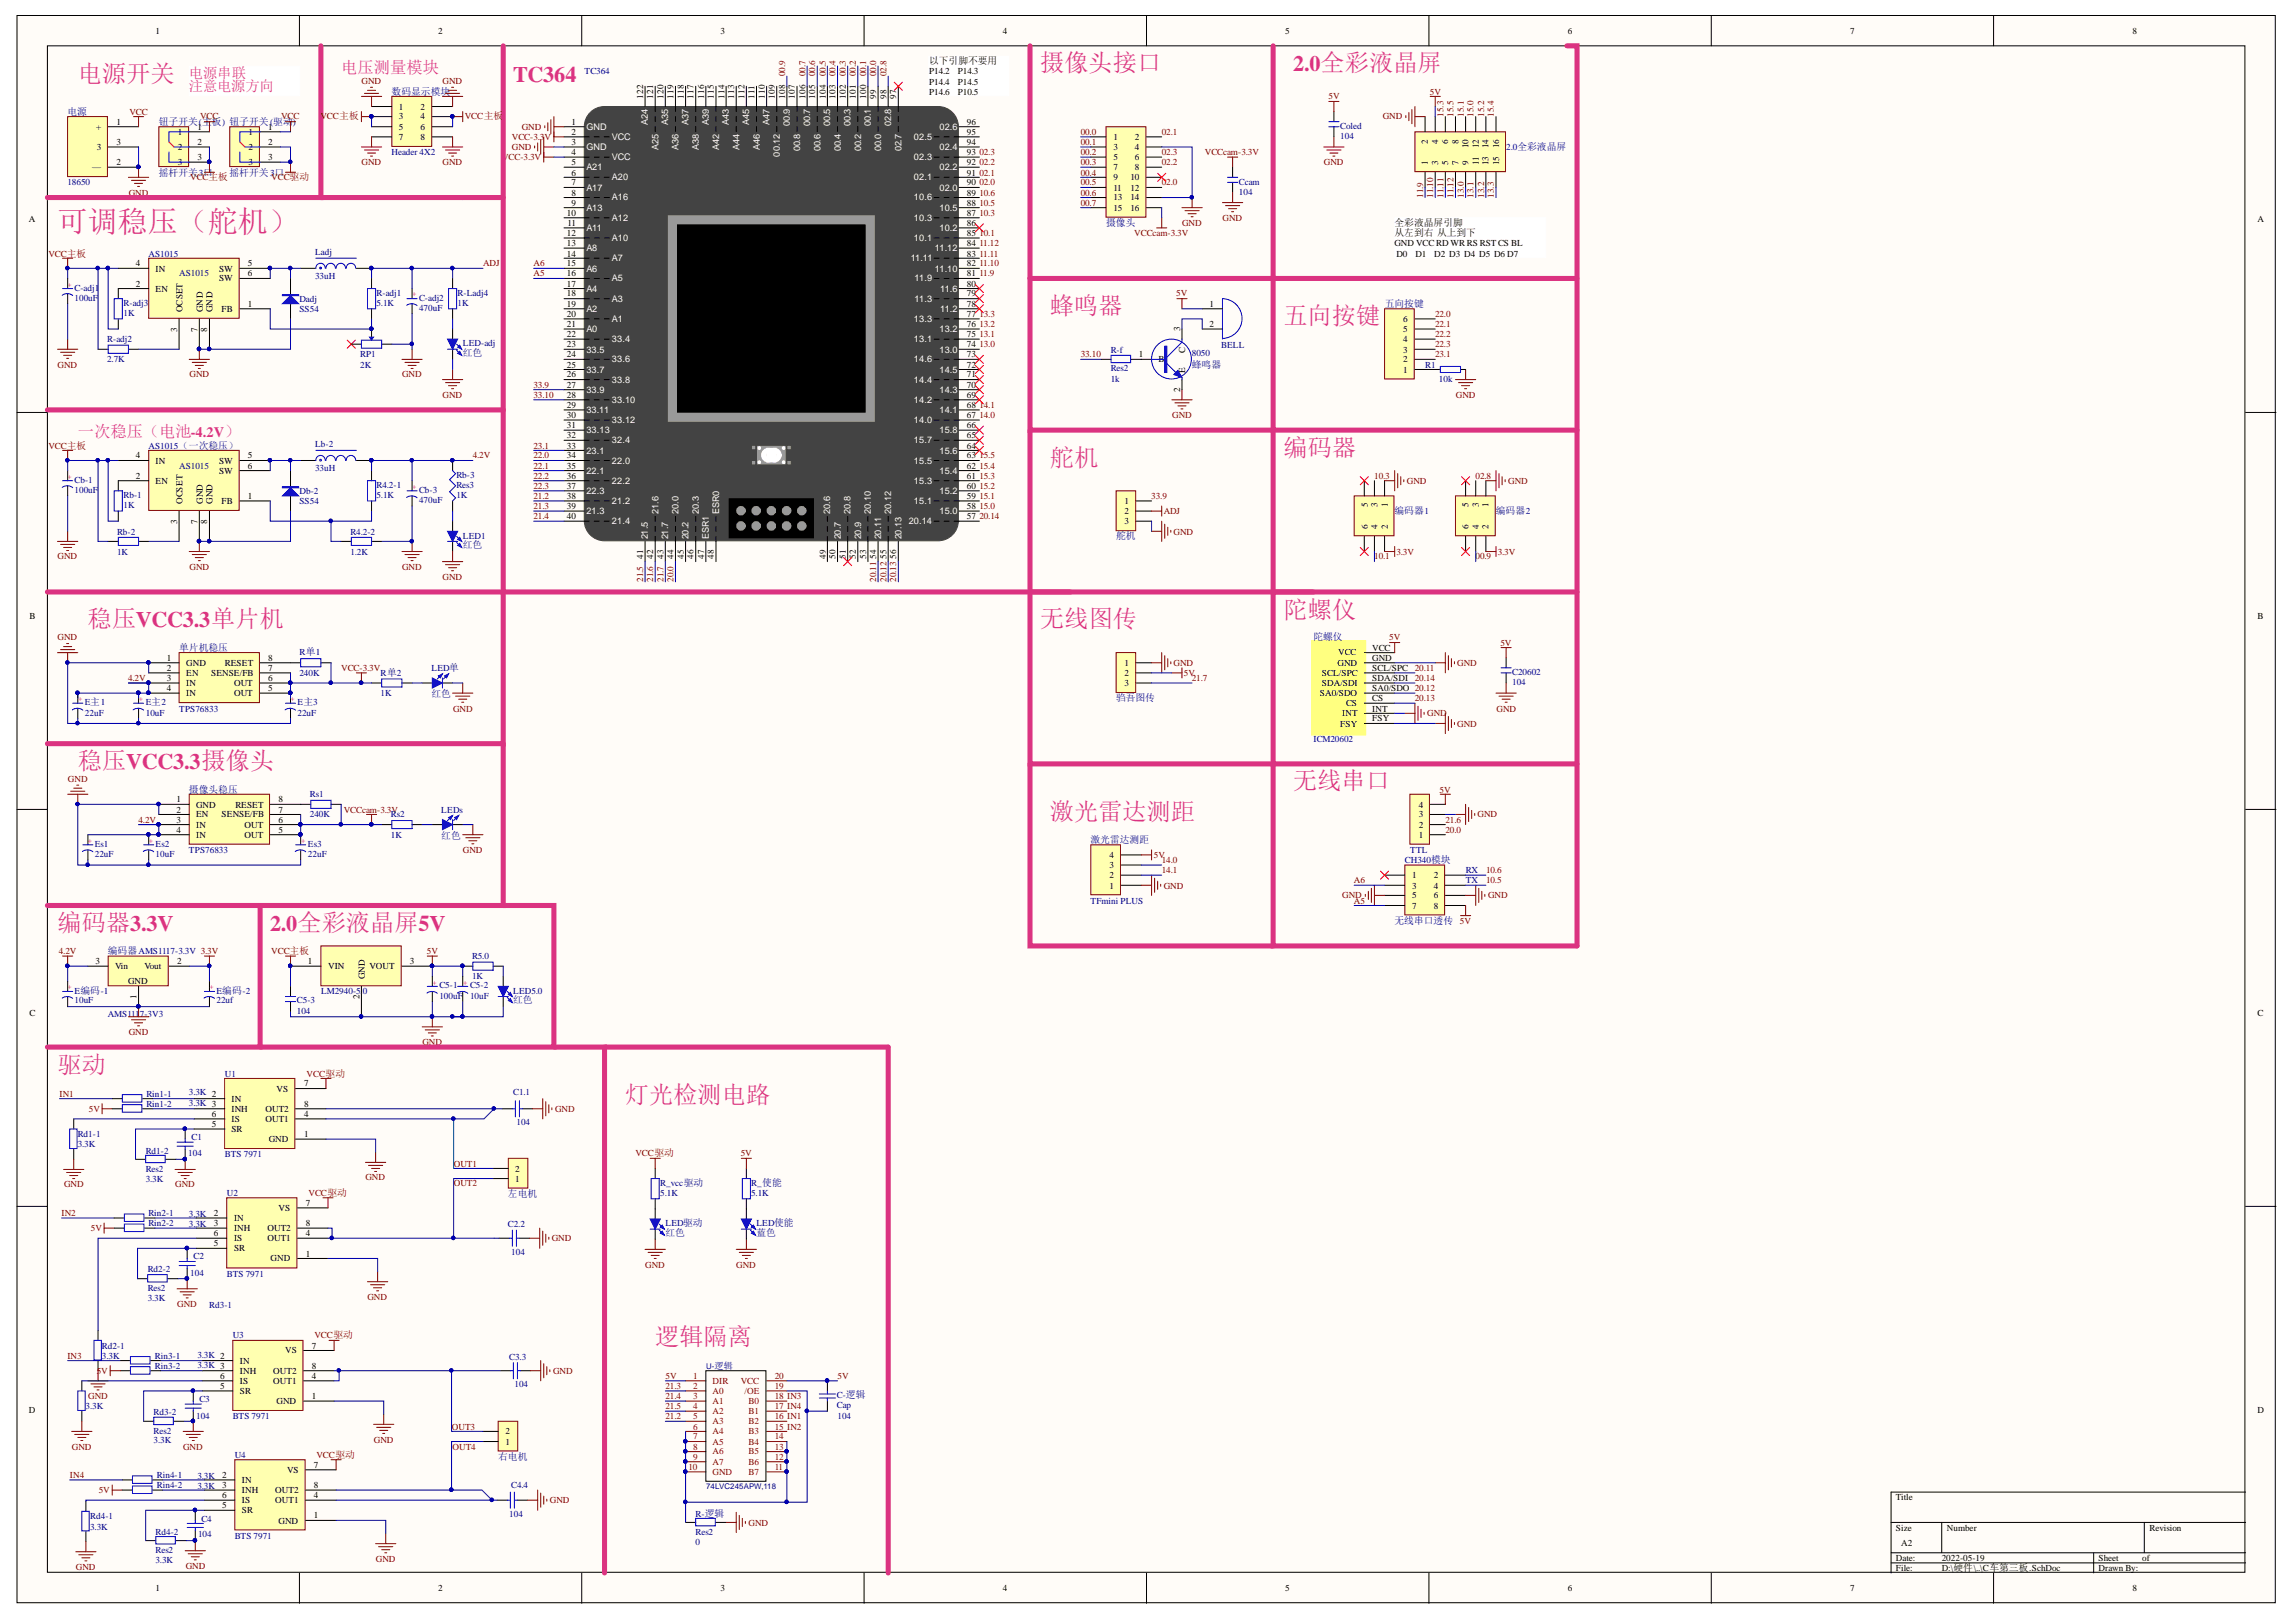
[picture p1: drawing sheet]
<svg xmlns="http://www.w3.org/2000/svg" width="297mm" height="210mm" viewBox="0 0 297 210" stroke-linecap="round" stroke-linejoin="round" font-family="sans-serif">
<defs><g id="words">
<text font-size="3.9" fill="#db3381" x="7.4" y="30">可调稳压（舵机）</text>
<g font-size="3.1" fill="#db3381">
<text x="10.1" y="10.6">电源开关</text>
<text x="134.6" y="9.2">摄像头接口</text>
<text x="135.8" y="40.6">蜂鸣器</text>
<text x="166" y="42">五向按键</text>
<text x="166" y="59">编码器</text>
<text x="135.8" y="60.3">舵机</text>
<text x="11.3" y="81.2">稳压VCC3.3单片机</text>
<text x="134.6" y="81.2">无线图传</text>
<text x="166" y="79.9">陀螺仪</text>
<text x="10.1" y="99.5">稳压VCC3.3摄像头</text>
<text x="135.8" y="106.1">激光雷达测距</text>
<text x="167.3" y="102.1">无线串口</text>
<text x="7.4" y="120.5">编码器3.3V</text>
<text x="7.4" y="138.8">驱动</text>
<text x="80.9" y="142.8">灯光检测电路</text>
<text x="84.8" y="174.1">逻辑隔离</text>
</g>
<g font-size="2.9" fill="#db3381">
<text x="66.4" y="10.6">TC364</text>
<text x="167.3" y="9.2">2.0全彩液晶屏</text>
<text x="34.9" y="120.5">2.0全彩液晶屏5V</text>
</g>
<g font-size="2.1" fill="#db3381">
<text x="44.2" y="9.5">电压测量模块</text>
<text x="10.1" y="56.6">一次稳压（电池</text>
</g>
<g font-size="1.9" fill="#db3381">
<text x="24.4" y="10.1">电源串联</text>
<text x="24.4" y="11.8">注意电源方向</text>
<text x="24.7" y="56.6">-4.2V）</text>
</g>
<g font-size="1.3">
<text x="120.2" y="8.3">以下引脚不要用</text>
<text x="180.4" y="29.2">全彩液晶屏引脚</text>
<text x="180.4" y="30.6">从左到右 从上到下</text>
</g>
<g font-size="1.3" fill="#000080">
<text x="8.7" y="14.9">电源</text>
<text x="20.6" y="16.1">钮子开关(主板) 钮子开关(驱动)</text>
<text x="50.7" y="12.3">数码显示模块</text>
<text x="20.6" y="22.7">摇杆开关3口</text>
<text x="29.7" y="22.7">摇杆开关3口</text>
<text x="143.1" y="29.2">摄像头</text>
<text x="179.1" y="39.7">五向按键</text>
<text x="59.9" y="46.1">红色</text>
<text x="154.2" y="47.6">蜂鸣器</text>
<text x="59.9" y="71">红色</text>
<text x="144.4" y="69.8">舵机</text>
<text x="180.4" y="66.6">编码器1</text>
<text x="193.5" y="66.6">编码器2</text>
<text x="169.9" y="82.9">陀螺仪</text>
<text x="23.2" y="84.2">单片机稳压</text>
<text x="55.8" y="90.2">红色</text>
<text x="144.4" y="90.7">驺吾图传</text>
<text x="24.4" y="102.6">摄像头稳压</text>
<text x="57.1" y="108.6">红色</text>
<text x="141.1" y="109.1">激光雷达测距</text>
<text x="180.4" y="119.5">无线串口透传</text>
<text x="14" y="123.4">编码器AMS1117-3.3V 3.3V</text>
<text x="66.4" y="129.8">红色</text>
<text x="65.7" y="154.9">左电机</text>
<text x="86.1" y="160">红色</text>
<text x="97.9" y="160">蓝色</text>
<text x="64.5" y="188.9">右电机</text>
</g>
<g font-size="1.2">
<text x="20.1" y="4.4">1</text>
<text x="56.7" y="4.4">2</text>
<text x="93.2" y="4.4">3</text>
<text x="129.7" y="4.4">4</text>
<text x="166.3" y="4.4">5</text>
<text x="202.8" y="4.4">6</text>
<text x="239.4" y="4.4">7</text>
<text x="275.9" y="4.4">8</text>
<text x="120.2" y="9.6">P14.2</text>
<text x="120.2" y="11">P14.4</text>
<text x="123.9" y="9.6">P14.3</text>
<text x="123.9" y="11">P14.5</text>
<text x="12.4" y="16.8">+</text>
<text x="15.1" y="16.1">1</text>
<text x="23" y="17.5">1</text>
<text x="25.5" y="16.8">1</text>
<text x="32.1" y="17.5">1</text>
<text x="34.7" y="16.8">1</text>
<text x="51.6" y="14.2">1</text>
<text x="51.6" y="15.5">3</text>
<text x="51.6" y="16.8">5</text>
<text x="54.4" y="14.2">2</text>
<text x="54.4" y="15.5">4</text>
<text x="54.4" y="16.8">6</text>
<text x="73.9" y="16.1">1</text>
<text x="73.9" y="17.5">2</text>
<text x="83.2" y="12.8" transform="rotate(-90 83.2 12.8)">122</text>
<text x="84.5" y="12.8" transform="rotate(-90 84.5 12.8)">121</text>
<text x="85.8" y="12.8" transform="rotate(-90 85.8 12.8)">120</text>
<text x="87.1" y="12.8" transform="rotate(-90 87.1 12.8)">119</text>
<text x="88.5" y="12.8" transform="rotate(-90 88.5 12.8)">118</text>
<text x="89.7" y="12.8" transform="rotate(-90 89.7 12.8)">117</text>
<text x="91.1" y="12.8" transform="rotate(-90 91.1 12.8)">116</text>
<text x="92.4" y="12.8" transform="rotate(-90 92.4 12.8)">115</text>
<text x="93.7" y="12.8" transform="rotate(-90 93.7 12.8)">114</text>
<text x="95" y="12.8" transform="rotate(-90 95 12.8)">113</text>
<text x="96.3" y="12.8" transform="rotate(-90 96.3 12.8)">112</text>
<text x="97.6" y="12.8" transform="rotate(-90 97.6 12.8)">111</text>
<text x="99" y="12.8" transform="rotate(-90 99 12.8)">110</text>
<text x="100.2" y="12.8" transform="rotate(-90 100.2 12.8)">109</text>
<text x="101.6" y="12.8" transform="rotate(-90 101.6 12.8)">108</text>
<text x="102.9" y="12.8" transform="rotate(-90 102.9 12.8)">107</text>
<text x="104.2" y="12.8" transform="rotate(-90 104.2 12.8)">106</text>
<text x="105.5" y="12.8" transform="rotate(-90 105.5 12.8)">105</text>
<text x="106.8" y="12.8" transform="rotate(-90 106.8 12.8)">104</text>
<text x="108.1" y="12.8" transform="rotate(-90 108.1 12.8)">103</text>
<text x="109.4" y="12.8" transform="rotate(-90 109.4 12.8)">102</text>
<text x="110.7" y="12.8" transform="rotate(-90 110.7 12.8)">101</text>
<text x="112.1" y="12.8" transform="rotate(-90 112.1 12.8)">100</text>
<text x="113.3" y="12.8" transform="rotate(-90 113.3 12.8)">99</text>
<text x="114.7" y="12.8" transform="rotate(-90 114.7 12.8)">98</text>
<text x="116" y="12.8" transform="rotate(-90 116 12.8)">97</text>
<text x="120.2" y="12.3">P14.6</text>
<text x="120.2" y="13.7">P10.6</text>
<text x="123.9" y="12.3">P10.5</text>
<text x="125.1" y="16.1">96</text>
<text x="125.1" y="17.5">95</text>
<text x="11.9" y="22.1">—</text>
<text x="12.5" y="19.4">3</text>
<text x="15.1" y="21.4">2</text>
<text x="15.1" y="18.8">3</text>
<text x="23" y="19.4">2</text>
<text x="23" y="21.4">3</text>
<text x="25.5" y="18.8">2</text>
<text x="25.5" y="20.7">3</text>
<text x="32.1" y="19.4">2</text>
<text x="32.1" y="21.4">3</text>
<text x="34.7" y="18.8">2</text>
<text x="34.7" y="20.7">3</text>
<text x="51.6" y="18.1">7</text>
<text x="54.4" y="18.1">8</text>
<text x="73.9" y="18.8">3</text>
<text x="73.9" y="20.1">4</text>
<text x="73.9" y="21.4">5</text>
<text x="73.9" y="22.7">6</text>
<text x="73.9" y="24">7</text>
<text x="125.1" y="24">90</text>
<text x="125.1" y="21.4">92</text>
<text x="125.1" y="22.7">91</text>
<text x="125.1" y="18.8">94</text>
<text x="125.1" y="20.1">93</text>
<text x="144" y="18.1">1</text>
<text x="144" y="19.4">3</text>
<text x="144" y="20.7">5</text>
<text x="144" y="22.1">7</text>
<text x="144" y="23.3">9</text>
<text x="146.2" y="23.3">10</text>
<text x="146.8" y="18.1">2</text>
<text x="146.8" y="19.4">4</text>
<text x="146.8" y="20.7">6</text>
<text x="146.8" y="22.1">8</text>
<text x="184.7" y="21.4" transform="rotate(-90 184.7 21.4)">1</text>
<text x="184.7" y="18.6" transform="rotate(-90 184.7 18.6)">2</text>
<text x="186.1" y="21.4" transform="rotate(-90 186.1 21.4)">3</text>
<text x="186.1" y="18.6" transform="rotate(-90 186.1 18.6)">4</text>
<text x="187.3" y="21.4" transform="rotate(-90 187.3 21.4)">5</text>
<text x="187.3" y="18.6" transform="rotate(-90 187.3 18.6)">6</text>
<text x="188.7" y="21.4" transform="rotate(-90 188.7 21.4)">7</text>
<text x="188.7" y="18.6" transform="rotate(-90 188.7 18.6)">8</text>
<text x="190" y="21.4" transform="rotate(-90 190 21.4)">9</text>
<text x="190" y="19.2" transform="rotate(-90 190 19.2)">10</text>
<text x="191.3" y="21.4" transform="rotate(-90 191.3 21.4)">11</text>
<text x="191.3" y="19.2" transform="rotate(-90 191.3 19.2)">12</text>
<text x="192.6" y="21.4" transform="rotate(-90 192.6 21.4)">13</text>
<text x="192.6" y="19.2" transform="rotate(-90 192.6 19.2)">14</text>
<text x="193.9" y="21.4" transform="rotate(-90 193.9 21.4)">15</text>
<text x="193.9" y="19.2" transform="rotate(-90 193.9 19.2)">16</text>
<text x="3.7" y="28.7">A</text>
<text x="73.3" y="28">10</text>
<text x="73.4" y="29.2">11</text>
<text x="73.9" y="25.3">8</text>
<text x="73.9" y="26.6">9</text>
<text x="125.1" y="29.2">86</text>
<text x="125.1" y="26.6">88</text>
<text x="125.1" y="28">87</text>
<text x="125.1" y="25.3">89</text>
<text x="144" y="24.7">11</text>
<text x="144" y="25.9">13</text>
<text x="144" y="27.3">15</text>
<text x="146.2" y="24.7">12</text>
<text x="146.2" y="25.9">14</text>
<text x="146.2" y="27.3">16</text>
<text x="292.1" y="28.7">A</text>
<text x="17.6" y="34.5">4</text>
<text x="20.1" y="35.1">IN</text>
<text x="28.3" y="35.1">SW</text>
<text x="32.1" y="34.5">5</text>
<text x="32.1" y="35.7">6</text>
<text x="73.3" y="30.6">12</text>
<text x="73.3" y="31.9">13</text>
<text x="73.3" y="33.2">14</text>
<text x="73.3" y="34.5">15</text>
<text x="73.3" y="35.7">16</text>
<text x="125.1" y="34.5">82</text>
<text x="125.1" y="35.7">81</text>
<text x="125.1" y="31.9">84</text>
<text x="125.1" y="33.2">83</text>
<text x="125.1" y="30.6">85</text>
<text x="180.4" y="31.9">GND VCC RD WR RS RST CS BL</text>
<text x="180.7" y="33.2">D0</text>
<text x="183.1" y="33.2">D1</text>
<text x="185.6" y="33.2">D2 D3 D4 D5 D6 D7</text>
<text x="17.6" y="37.1">2</text>
<text x="20.1" y="37.8">EN</text>
<text x="23.6" y="40.4" transform="rotate(-90 23.6 40.4)">OCSET</text>
<text x="26.2" y="40.4" transform="rotate(-90 26.2 40.4)">GND</text>
<text x="27.5" y="40.4" transform="rotate(-90 27.5 40.4)">GND</text>
<text x="28.3" y="36.4">SW</text>
<text x="28.7" y="40.4">FB</text>
<text x="32.1" y="39.7">1</text>
<text x="73.3" y="37.1">17</text>
<text x="73.3" y="38.4">18</text>
<text x="73.3" y="39.7">19</text>
<text x="73.3" y="41">20</text>
<text x="125.1" y="37.1">80</text>
<text x="125.1" y="41">77</text>
<text x="125.1" y="39.7">78</text>
<text x="125.1" y="38.4">79</text>
<text x="156.5" y="39.7">1</text>
<text x="181.5" y="41.7">6</text>
<text x="22.9" y="42.9" transform="rotate(-90 22.9 42.9)">3</text>
<text x="25.5" y="42.9" transform="rotate(-90 25.5 42.9)">7</text>
<text x="26.8" y="42.9" transform="rotate(-90 26.8 42.9)">8</text>
<text x="73.3" y="42.3">21</text>
<text x="73.3" y="43.6">22</text>
<text x="73.3" y="44.9">23</text>
<text x="73.3" y="46.2">24</text>
<text x="73.3" y="47.6">25</text>
<text x="125.1" y="47.6">72</text>
<text x="125.1" y="44.9">74</text>
<text x="125.1" y="46.2">73</text>
<text x="125.1" y="42.3">76</text>
<text x="125.1" y="43.6">75</text>
<text x="147.3" y="46.2">1</text>
<text x="149.9" y="46.9">B</text>
<text x="152.7" y="42.8" transform="rotate(-90 152.7 42.8)">3</text>
<text x="153.3" y="45.6" transform="rotate(-90 153.3 45.6)">C</text>
<text x="156.5" y="42.3">2</text>
<text x="181.5" y="46.9">2</text>
<text x="181.5" y="45.6">3</text>
<text x="181.5" y="44.3">4</text>
<text x="181.5" y="43">5</text>
<text x="73.3" y="48.8">26</text>
<text x="73.3" y="50.2">27</text>
<text x="73.3" y="51.5">28</text>
<text x="73.3" y="52.8">29</text>
<text x="125.1" y="52.8">68</text>
<text x="125.1" y="50.2">70</text>
<text x="125.1" y="51.5">69</text>
<text x="125.1" y="48.8">71</text>
<text x="152.7" y="50.8" transform="rotate(-90 152.7 50.8)">2</text>
<text x="153.3" y="48.2" transform="rotate(-90 153.3 48.2)">E</text>
<text x="181.5" y="48.2">1</text>
<text x="17.6" y="59.3">4</text>
<text x="20.1" y="60">IN</text>
<text x="28.3" y="60">SW</text>
<text x="32.1" y="59.3">5</text>
<text x="73.3" y="54.1">30</text>
<text x="73.3" y="55.4">31</text>
<text x="73.3" y="56.7">32</text>
<text x="73.3" y="58">33</text>
<text x="73.3" y="59.3">34</text>
<text x="125.1" y="58">64</text>
<text x="125.1" y="59.3">63</text>
<text x="125.1" y="55.4">66</text>
<text x="125.1" y="56.7">65</text>
<text x="125.1" y="54.1">67</text>
<text x="17.6" y="61.9">2</text>
<text x="20.1" y="62.6">EN</text>
<text x="23.6" y="65.2" transform="rotate(-90 23.6 65.2)">OCSET</text>
<text x="26.2" y="65.2" transform="rotate(-90 26.2 65.2)">GND</text>
<text x="27.5" y="65.2" transform="rotate(-90 27.5 65.2)">GND</text>
<text x="28.3" y="61.3">SW</text>
<text x="28.7" y="65.2">FB</text>
<text x="32.1" y="64.5">1</text>
<text x="32.1" y="60.7">6</text>
<text x="73.3" y="60.7">35</text>
<text x="73.3" y="61.9">36</text>
<text x="73.3" y="63.3">37</text>
<text x="73.3" y="64.5">38</text>
<text x="73.3" y="65.9">39</text>
<text x="125.1" y="65.9">58</text>
<text x="125.1" y="63.3">60</text>
<text x="125.1" y="64.5">59</text>
<text x="125.1" y="60.7">62</text>
<text x="125.1" y="61.9">61</text>
<text x="145.5" y="65.2">1</text>
<text x="176.9" y="65.6" transform="rotate(-90 176.9 65.6)">5</text>
<text x="178.2" y="65.6" transform="rotate(-90 178.2 65.6)">3</text>
<text x="179.6" y="65.6" transform="rotate(-90 179.6 65.6)">1</text>
<text x="190" y="65.6" transform="rotate(-90 190 65.6)">5</text>
<text x="191.3" y="65.6" transform="rotate(-90 191.3 65.6)">3</text>
<text x="192.6" y="65.6" transform="rotate(-90 192.6 65.6)">1</text>
<text x="22.9" y="67.8" transform="rotate(-90 22.9 67.8)">3</text>
<text x="25.5" y="67.8" transform="rotate(-90 25.5 67.8)">7</text>
<text x="26.8" y="67.8" transform="rotate(-90 26.8 67.8)">8</text>
<text x="73.3" y="67.2">40</text>
<text x="125.1" y="67.2">57</text>
<text x="145.5" y="66.6">2</text>
<text x="145.5" y="67.8">3</text>
<text x="176.9" y="68.5" transform="rotate(-90 176.9 68.5)">6</text>
<text x="178.2" y="68.5" transform="rotate(-90 178.2 68.5)">4</text>
<text x="179.6" y="68.5" transform="rotate(-90 179.6 68.5)">2</text>
<text x="190" y="68.5" transform="rotate(-90 190 68.5)">6</text>
<text x="191.3" y="68.5" transform="rotate(-90 191.3 68.5)">4</text>
<text x="192.6" y="68.5" transform="rotate(-90 192.6 68.5)">2</text>
<text x="83.2" y="72.3" transform="rotate(-90 83.2 72.3)">41</text>
<text x="84.5" y="72.3" transform="rotate(-90 84.5 72.3)">42</text>
<text x="85.8" y="72.3" transform="rotate(-90 85.8 72.3)">43</text>
<text x="87.1" y="72.3" transform="rotate(-90 87.1 72.3)">44</text>
<text x="88.5" y="72.3" transform="rotate(-90 88.5 72.3)">45</text>
<text x="89.7" y="72.3" transform="rotate(-90 89.7 72.3)">46</text>
<text x="91.1" y="72.3" transform="rotate(-90 91.1 72.3)">47</text>
<text x="92.4" y="72.3" transform="rotate(-90 92.4 72.3)">48</text>
<text x="106.8" y="72.3" transform="rotate(-90 106.8 72.3)">49</text>
<text x="108.1" y="72.3" transform="rotate(-90 108.1 72.3)">50</text>
<text x="109.4" y="72.3" transform="rotate(-90 109.4 72.3)">51</text>
<text x="110.7" y="72.3" transform="rotate(-90 110.7 72.3)">52</text>
<text x="112.1" y="72.3" transform="rotate(-90 112.1 72.3)">53</text>
<text x="113.3" y="72.3" transform="rotate(-90 113.3 72.3)">54</text>
<text x="114.7" y="72.3" transform="rotate(-90 114.7 72.3)">55</text>
<text x="116" y="72.3" transform="rotate(-90 116 72.3)">56</text>
<text x="3.8" y="80.1">B</text>
<text x="292.1" y="80.1">B</text>
<text x="21.6" y="85.5">1</text>
<text x="21.6" y="86.8">2</text>
<text x="21.6" y="88.1">3</text>
<text x="21.6" y="89.5">4</text>
<text x="24.1" y="86.2">GND</text>
<text x="24.1" y="87.4">EN</text>
<text x="24.1" y="88.8">IN</text>
<text x="27.3" y="87.4">SENSE/FB</text>
<text x="29.1" y="86.2">RESET</text>
<text x="30.3" y="88.8">OUT</text>
<text x="34.7" y="89.5">5</text>
<text x="34.7" y="88.1">6</text>
<text x="34.7" y="86.8">7</text>
<text x="34.7" y="85.5">8</text>
<text x="145.5" y="86.2">1</text>
<text x="145.5" y="87.4">2</text>
<text x="145.5" y="88.8">3</text>
<text x="171" y="87.4">SCL/SPC</text>
<text x="171" y="88.8">SDA/SDI</text>
<text x="173.1" y="86.2">GND</text>
<text x="173.1" y="84.8">VCC</text>
<text x="177.5" y="84.2">VCC</text>
<text x="177.5" y="85.5">GND</text>
<text x="177.5" y="86.8">SCL/SPC</text>
<text x="177.5" y="88.1">SDA/SDI</text>
<text x="177.5" y="89.5">SA0/SDO 20.12</text>
<text x="24.1" y="90.1">IN</text>
<text x="30.3" y="90.1">OUT</text>
<text x="170.8" y="90.1">SA0/SDO</text>
<text x="173.4" y="94">FSY</text>
<text x="173.6" y="92.7">INT</text>
<text x="174.2" y="91.4">CS</text>
<text x="177.5" y="90.7">CS</text>
<text x="177.5" y="92.1">INT</text>
<text x="177.5" y="93.4">FSY</text>
<text x="22.8" y="103.8">1</text>
<text x="22.8" y="105.2">2</text>
<text x="22.8" y="106.4">3</text>
<text x="22.8" y="107.8">4</text>
<text x="25.4" y="104.5">GND</text>
<text x="25.4" y="105.8">EN</text>
<text x="25.4" y="107.1">IN</text>
<text x="28.7" y="105.8">SENSE/FB</text>
<text x="30.4" y="104.5">RESET</text>
<text x="31.6" y="107.1">OUT</text>
<text x="36" y="107.8">5</text>
<text x="36" y="106.4">6</text>
<text x="36" y="105.2">7</text>
<text x="36" y="103.8">8</text>
<text x="183.5" y="107.1">2</text>
<text x="183.5" y="105.8">3</text>
<text x="183.5" y="104.5">4</text>
<text x="25.4" y="108.4">IN</text>
<text x="31.6" y="108.4">OUT</text>
<text x="143.5" y="113.6">2</text>
<text x="143.5" y="112.4">3</text>
<text x="143.5" y="111">4</text>
<text x="182.7" y="113.6">1</text>
<text x="183.5" y="108.4">1</text>
<text x="185.5" y="113.6">2</text>
<text x="143.5" y="115">1</text>
<text x="182.7" y="115">3</text>
<text x="182.7" y="116.2">5</text>
<text x="182.7" y="117.6">7</text>
<text x="185.5" y="115">4</text>
<text x="185.5" y="116.2">6</text>
<text x="185.5" y="117.6">8</text>
<text x="12.3" y="124.8">3</text>
<text x="14.9" y="125.5">Vin</text>
<text x="18.7" y="125.5">Vout</text>
<text x="22.9" y="124.8">2</text>
<text x="39.8" y="124.8">1</text>
<text x="42.5" y="125.5">VIN</text>
<text x="47.8" y="125.5">VOUT</text>
<text x="53" y="124.8">3</text>
<text x="3.8" y="131.5">C</text>
<text x="16.6" y="127.4">GND</text>
<text x="17.7" y="129.3" transform="rotate(-90 17.7 129.3)">1</text>
<text x="46.5" y="129.3" transform="rotate(-90 46.5 129.3)">2</text>
<text x="47.2" y="126.7" transform="rotate(-90 47.2 126.7)">GND</text>
<text x="292.1" y="131.5">C</text>
<text x="29.9" y="142.6">IN</text>
<text x="29.9" y="143.9">INH</text>
<text x="34.3" y="143.9">OUT2</text>
<text x="35.8" y="141.3">VS</text>
<text x="39.3" y="140.6">7</text>
<text x="39.3" y="143.2">8</text>
<text x="27.4" y="145.8">5</text>
<text x="27.4" y="144.5">6</text>
<text x="29.9" y="146.5">SR</text>
<text x="29.9" y="145.2">IS</text>
<text x="34.3" y="145.2">OUT1</text>
<text x="34.8" y="147.8">GND</text>
<text x="39.3" y="147.2">1</text>
<text x="39.3" y="144.5">4</text>
<text x="66.6" y="152.9">1</text>
<text x="66.6" y="151.6">2</text>
<text x="27.7" y="157.4">2</text>
<text x="27.7" y="158.7">3</text>
<text x="27.7" y="161.3">5</text>
<text x="27.7" y="160">6</text>
<text x="30.3" y="158">IN</text>
<text x="30.3" y="159.3">INH</text>
<text x="30.3" y="162">SR</text>
<text x="30.3" y="160.6">IS</text>
<text x="34.6" y="160.6">OUT1</text>
<text x="34.6" y="159.3">OUT2</text>
<text x="36" y="156.7">VS</text>
<text x="39.6" y="160">4</text>
<text x="39.6" y="156">7</text>
<text x="39.6" y="158.7">8</text>
<text x="35" y="163.2">GND</text>
<text x="39.6" y="162.6">1</text>
<text x="28.5" y="179.8">5</text>
<text x="28.5" y="178.4">6</text>
<text x="31" y="176.5">IN</text>
<text x="31" y="177.7">INH</text>
<text x="31" y="179.1">IS</text>
<text x="35.4" y="179.1">OUT1</text>
<text x="35.4" y="177.7">OUT2</text>
<text x="36.9" y="175.1">VS</text>
<text x="40.3" y="178.4">4</text>
<text x="40.3" y="174.5">7</text>
<text x="40.3" y="177.2">8</text>
<text x="3.7" y="182.8">D</text>
<text x="31" y="180.4">SR</text>
<text x="35.8" y="181.7">GND</text>
<text x="40.3" y="181">1</text>
<text x="65.4" y="185.6">2</text>
<text x="292.1" y="182.8">D</text>
<text x="28.8" y="191.3">2</text>
<text x="31.3" y="191.9">IN</text>
<text x="37.1" y="190.6">VS</text>
<text x="40.6" y="189.9">7</text>
<text x="65.4" y="187">1</text>
<text x="28.8" y="192.5">3</text>
<text x="28.8" y="195.2">5</text>
<text x="28.8" y="193.9">6</text>
<text x="31.3" y="193.2">INH</text>
<text x="31.3" y="195.8">SR</text>
<text x="31.3" y="194.6">IS</text>
<text x="35.6" y="194.6">OUT1</text>
<text x="35.6" y="193.2">OUT2</text>
<text x="36" y="197.2">GND</text>
<text x="40.6" y="196.5">1</text>
<text x="40.6" y="193.9">4</text>
<text x="40.6" y="192.5">8</text>
<text x="245.3" y="194.1">Title</text>
<text x="245.3" y="198.1">Size</text>
<text x="245.3" y="202">Date:</text>
<text x="245.3" y="203.3">File:</text>
<text x="246" y="200.1">A2</text>
<text x="251.2" y="202">2022-05-19</text>
<text x="251.2" y="203.3">D:\硬件\..\C车第三板.SchDoc</text>
<text x="251.9" y="198.1">Number</text>
<text x="271.5" y="202">Sheet</text>
<text x="271.5" y="203.3">Drawn By:</text>
<text x="277.2" y="202">of</text>
<text x="278.1" y="198.1">Revision</text>
<text x="20.1" y="205.9">1</text>
<text x="56.7" y="205.9">2</text>
<text x="93.2" y="205.9">3</text>
<text x="129.7" y="205.9">4</text>
<text x="166.3" y="205.9">5</text>
<text x="202.8" y="205.9">6</text>
<text x="239.4" y="205.9">7</text>
<text x="275.9" y="205.9">8</text>
</g>
<g font-size="1.2" fill="#800000">
<text x="46.8" y="10.9">GND</text>
<text x="57.3" y="10.9">GND</text>
<text x="101.6" y="9.9" transform="rotate(-90 101.6 9.9)">00.9</text>
<text x="104.2" y="9.9" transform="rotate(-90 104.2 9.9)">00.7</text>
<text x="105.5" y="9.9" transform="rotate(-90 105.5 9.9)">00.6</text>
<text x="106.8" y="9.9" transform="rotate(-90 106.8 9.9)">00.5</text>
<text x="108.1" y="9.9" transform="rotate(-90 108.1 9.9)">00.4</text>
<text x="109.4" y="9.9" transform="rotate(-90 109.4 9.9)">00.3</text>
<text x="110.7" y="9.9" transform="rotate(-90 110.7 9.9)">00.2</text>
<text x="112.1" y="9.9" transform="rotate(-90 112.1 9.9)">00.1</text>
<text x="113.3" y="9.9" transform="rotate(-90 113.3 9.9)">00.0</text>
<text x="114.7" y="9.9" transform="rotate(-90 114.7 9.9)">02.8</text>
<text x="16.7" y="14.9">VCC</text>
<text x="25.9" y="15.5">VCC</text>
<text x="36.4" y="15.5">VCC</text>
<text x="41.4" y="15.5">VCC主板</text>
<text x="60.1" y="15.5">VCC主板</text>
<text x="67.5" y="16.8">GND</text>
<text x="139.8" y="17.5">00.0</text>
<text x="150.3" y="17.5">02.1</text>
<text x="171.9" y="12.8">5V</text>
<text x="178.9" y="15.5">GND</text>
<text x="185" y="12.3">5V</text>
<text x="186.8" y="15.1" transform="rotate(-90 186.8 15.1)">15.3</text>
<text x="188" y="15.1" transform="rotate(-90 188 15.1)">15.5</text>
<text x="189.4" y="15.1" transform="rotate(-90 189.4 15.1)">15.1</text>
<text x="190.6" y="15.1" transform="rotate(-90 190.6 15.1)">15.0</text>
<text x="192" y="15.1" transform="rotate(-90 192 15.1)">15.2</text>
<text x="193.3" y="15.1" transform="rotate(-90 193.3 15.1)">15.4</text>
<text x="24.6" y="23.3">VCC主板</text>
<text x="35.1" y="23.3">VCC驱动</text>
<text x="46.8" y="21.4">GND</text>
<text x="57.3" y="21.4">GND</text>
<text x="65" y="20.7">VCC-3.3V</text>
<text x="66.2" y="19.4">GND</text>
<text x="66.2" y="18.1">VCC-3.3V</text>
<text x="126.7" y="24">02.0</text>
<text x="126.7" y="22.7">02.1</text>
<text x="126.7" y="21.4">02.2</text>
<text x="126.7" y="20.1">02.3</text>
<text x="139.8" y="18.8">00.1</text>
<text x="139.8" y="20.1">00.2</text>
<text x="139.8" y="21.4">00.3</text>
<text x="139.8" y="22.7">00.4</text>
<text x="139.8" y="24">00.5</text>
<text x="150.3" y="24">02.0</text>
<text x="150.3" y="21.4">02.2</text>
<text x="150.3" y="20.1">02.3</text>
<text x="155.9" y="20.1">VCCcam-3.3V</text>
<text x="171.3" y="21.4">GND</text>
<text x="16.7" y="25.3">GND</text>
<text x="126.7" y="28">10.3</text>
<text x="126.7" y="26.6">10.5</text>
<text x="126.7" y="25.3">10.6</text>
<text x="139.8" y="25.3">00.6</text>
<text x="139.8" y="26.6">00.7</text>
<text x="152.9" y="29.2">GND</text>
<text x="158.2" y="28.6">GND</text>
<text x="184.1" y="25.6" transform="rotate(-90 184.1 25.6)">11.9</text>
<text x="185.4" y="25.6" transform="rotate(-90 185.4 25.6)">11.10</text>
<text x="186.8" y="25.6" transform="rotate(-90 186.8 25.6)">11.11</text>
<text x="188" y="25.6" transform="rotate(-90 188 25.6)">11.12</text>
<text x="189.4" y="25.6" transform="rotate(-90 189.4 25.6)">13.0</text>
<text x="190.6" y="25.6" transform="rotate(-90 190.6 25.6)">13.1</text>
<text x="192" y="25.6" transform="rotate(-90 192 25.6)">13.2</text>
<text x="193.3" y="25.6" transform="rotate(-90 193.3 25.6)">13.3</text>
<text x="6.3" y="33.2">VCC主板</text>
<text x="62.5" y="34.5">ADJ</text>
<text x="69" y="34.5">A6</text>
<text x="69" y="35.7">A5</text>
<text x="126.7" y="35.7">11.9</text>
<text x="126.7" y="34.5">11.10</text>
<text x="126.7" y="33.2">11.11</text>
<text x="126.7" y="31.9">11.12</text>
<text x="126.7" y="30.6">10.1</text>
<text x="146.7" y="30.6">VCCcam-3.3V</text>
<text x="126.7" y="41">13.3</text>
<text x="152.2" y="38.4">5V</text>
<text x="185.7" y="41">22.0</text>
<text x="7.4" y="47.6">GND</text>
<text x="126.7" y="42.3">13.2</text>
<text x="126.7" y="44.9">13.0</text>
<text x="126.7" y="43.6">13.1</text>
<text x="139.8" y="46.2">33.10</text>
<text x="185.7" y="46.2">23.1</text>
<text x="185.7" y="44.9">22.3</text>
<text x="185.7" y="43.6">22.2</text>
<text x="185.7" y="42.3">22.1</text>
<text x="24.5" y="48.8">GND</text>
<text x="52" y="48.8">GND</text>
<text x="57.3" y="51.5">GND</text>
<text x="69" y="51.5">33.10</text>
<text x="69" y="50.2">33.9</text>
<text x="126.7" y="52.8">14.1</text>
<text x="188.4" y="51.5">GND</text>
<text x="6.3" y="58">VCC主板</text>
<text x="61.2" y="59.3">4.2V</text>
<text x="69" y="59.3">22.0</text>
<text x="69" y="58">23.1</text>
<text x="126.7" y="59.3">15.5</text>
<text x="126.7" y="54.1">14.0</text>
<text x="151.7" y="54.1">GND</text>
<text x="69" y="64.5">21.2</text>
<text x="69" y="65.9">21.3</text>
<text x="69" y="60.7">22.1</text>
<text x="69" y="61.9">22.2</text>
<text x="69" y="63.3">22.3</text>
<text x="126.7" y="60.7">15.4</text>
<text x="126.7" y="61.9">15.3</text>
<text x="126.7" y="63.3">15.2</text>
<text x="126.7" y="65.9">15.0</text>
<text x="126.7" y="64.5">15.1</text>
<text x="148.9" y="64.5">33.9</text>
<text x="177.8" y="61.9">10.3</text>
<text x="182" y="62.6">GND</text>
<text x="190.9" y="61.9">02.8</text>
<text x="195.1" y="62.6">GND</text>
<text x="69" y="67.2">21.4</text>
<text x="126.7" y="67.2">20.14</text>
<text x="150.6" y="66.6">ADJ</text>
<text x="151.8" y="69.2">GND</text>
<text x="180.7" y="71.8">3.3V</text>
<text x="193.8" y="71.8">3.3V</text>
<text x="7.4" y="72.4">GND</text>
<text x="24.5" y="73.8">GND</text>
<text x="52" y="73.8">GND</text>
<text x="57.3" y="75">GND</text>
<text x="83.2" y="75.3" transform="rotate(-90 83.2 75.3)">21.5</text>
<text x="84.5" y="75.3" transform="rotate(-90 84.5 75.3)">21.6</text>
<text x="85.8" y="75.3" transform="rotate(-90 85.8 75.3)">21.7</text>
<text x="87.1" y="75.3" transform="rotate(-90 87.1 75.3)">20.0</text>
<text x="113.3" y="75.3" transform="rotate(-90 113.3 75.3)">20.11</text>
<text x="114.7" y="75.3" transform="rotate(-90 114.7 75.3)">20.12</text>
<text x="116" y="75.3" transform="rotate(-90 116 75.3)">20.13</text>
<text x="177.8" y="72.4">10.1</text>
<text x="190.9" y="72.4">00.9</text>
<text x="7.4" y="82.9">GND</text>
<text x="179.7" y="82.9">5V</text>
<text x="194.1" y="83.6">5V</text>
<text x="16.6" y="88.1">4.2V</text>
<text x="44.2" y="86.8">VCC-3.3V</text>
<text x="151.8" y="86.2">GND</text>
<text x="153.2" y="87.4">5V</text>
<text x="154.2" y="88.1">21.7</text>
<text x="183" y="86.8">20.11</text>
<text x="183" y="88.1">20.14</text>
<text x="188.5" y="86.2">GND</text>
<text x="58.6" y="92.1">GND</text>
<text x="183" y="90.7">20.13</text>
<text x="184.6" y="92.7">GND</text>
<text x="188.5" y="94">GND</text>
<text x="193.6" y="92.1">GND</text>
<text x="8.8" y="101.2">GND</text>
<text x="17.9" y="106.4">4.2V</text>
<text x="44.5" y="105.2">VCCcam-3.3V</text>
<text x="186.2" y="102.6">5V</text>
<text x="187" y="106.4">21.6</text>
<text x="187" y="107.8">20.0</text>
<text x="191.2" y="105.8">GND</text>
<text x="59.9" y="110.4">GND</text>
<text x="149.3" y="111">5V</text>
<text x="150.3" y="111.7">14.0</text>
<text x="150.3" y="113">14.1</text>
<text x="192.3" y="113">10.6</text>
<text x="150.6" y="115">GND</text>
<text x="173.6" y="116.2">GND</text>
<text x="175.2" y="114.3">A6</text>
<text x="175.2" y="116.9">A5</text>
<text x="188.9" y="119.5">5V</text>
<text x="192.3" y="114.3">10.5</text>
<text x="192.5" y="116.2">GND</text>
<text x="7.6" y="123.4">4.2V</text>
<text x="35.1" y="123.4">VCC主板</text>
<text x="55.2" y="123.4">5V</text>
<text x="16.7" y="133.9">GND</text>
<text x="54.6" y="135.3">GND</text>
<text x="7.7" y="141.9">IN1</text>
<text x="11.5" y="143.9">5V</text>
<text x="39.7" y="139.3">VCC驱动</text>
<text x="71.8" y="143.9">GND</text>
<text x="82.2" y="149.6">VCC驱动</text>
<text x="95.8" y="149.6">5V</text>
<text x="8.3" y="153.7">GND</text>
<text x="22.7" y="153.7">GND</text>
<text x="39.9" y="154.8">VCC驱动</text>
<text x="47.3" y="152.7">GND</text>
<text x="58.7" y="153.4">OUT2</text>
<text x="58.7" y="151">OUT1</text>
<text x="8" y="157.4">IN2</text>
<text x="11.8" y="159.3">5V</text>
<text x="71.4" y="160.6">GND</text>
<text x="83.5" y="164.1">GND</text>
<text x="95.2" y="164.1">GND</text>
<text x="22.9" y="169.1">GND</text>
<text x="40.7" y="173.2">VCC驱动</text>
<text x="47.5" y="168.2">GND</text>
<text x="8.7" y="175.8">IN3</text>
<text x="12.5" y="177.7">5V</text>
<text x="71.6" y="177.7">GND</text>
<text x="86.1" y="178.4">5V</text>
<text x="86.1" y="179.8">21.3</text>
<text x="108.3" y="178.4">5V</text>
<text x="11.4" y="181">GND</text>
<text x="58.4" y="185">OUT3</text>
<text x="86.1" y="181">21.4</text>
<text x="86.1" y="182.4">21.5</text>
<text x="86.1" y="183.7">21.2</text>
<text x="9.1" y="191.3">IN4</text>
<text x="9.3" y="187.6">GND</text>
<text x="23.7" y="187.6">GND</text>
<text x="40.9" y="188.6">VCC驱动</text>
<text x="48.4" y="186.7">GND</text>
<text x="58.5" y="187.6">OUT4</text>
<text x="12.8" y="193.2">5V</text>
<text x="71.1" y="194.6">GND</text>
<text x="96.8" y="197.4">GND</text>
<text x="9.8" y="203.2">GND</text>
<text x="24" y="203">GND</text>
<text x="48.6" y="202.2">GND</text>
</g>
<g font-size="1.2" fill="#000080">
<text x="75.6" y="9.6">TC364</text>
<text x="173.4" y="16.6">Coled</text>
<text x="173.4" y="18">104</text>
<text x="8.7" y="24">18650</text>
<text x="50.7" y="20.1">Header 4X2</text>
<text x="160.3" y="23.9">Ccam</text>
<text x="194.9" y="19.4">2.0全彩液晶屏</text>
<text x="160.3" y="25.2">104</text>
<text x="19.2" y="33.2">AS1015</text>
<text x="23.2" y="35.7">AS1015</text>
<text x="40.8" y="33">Ladj</text>
<text x="9.6" y="37.6">C-adj1</text>
<text x="9.6" y="38.9">100uF</text>
<text x="16" y="39.5">R-adj3</text>
<text x="16" y="40.9">1K</text>
<text x="38.7" y="39">Dadj</text>
<text x="38.7" y="40.4">SS54</text>
<text x="40.8" y="36.2">33uH</text>
<text x="48.7" y="38.3">R-adj1</text>
<text x="48.7" y="39.5">5.1K</text>
<text x="54.2" y="38.9">C-adj2</text>
<text x="54.2" y="40.2">470uF</text>
<text x="59.2" y="38.3">R-Ladj4</text>
<text x="59.2" y="39.5">1K</text>
<text x="13.9" y="44.3">R-adj2</text>
<text x="13.9" y="46.9">2.7K</text>
<text x="46.6" y="46.2">RP1</text>
<text x="46.6" y="47.6">2K</text>
<text x="59.9" y="44.8">LED-adj</text>
<text x="143.7" y="45.7">R-f</text>
<text x="154.2" y="46.1">8050</text>
<text x="158" y="45">BELL</text>
<text x="184.4" y="47.6">R1</text>
<text x="143.7" y="49.4">1k</text>
<text x="143.7" y="48.1">Res2</text>
<text x="186.2" y="49.4">10k</text>
<text x="19.2" y="58">AS1015（一次稳压）</text>
<text x="40.8" y="57.9">Lb-2</text>
<text x="9.6" y="62.5">Cb-1</text>
<text x="9.6" y="63.8">100uF</text>
<text x="16" y="64.5">Rb-1</text>
<text x="16" y="65.7">1K</text>
<text x="23.2" y="60.7">AS1015</text>
<text x="38.7" y="64">Db-2</text>
<text x="38.7" y="65.2">SS54</text>
<text x="40.8" y="61">33uH</text>
<text x="48.7" y="63.1">R4.2-1</text>
<text x="48.7" y="64.5">5.1K</text>
<text x="54.2" y="63.8">Cb-3</text>
<text x="54.2" y="65.1">470uF</text>
<text x="59" y="64.5">1K</text>
<text x="59" y="61.8">Rb-3</text>
<text x="59" y="63.1">Res3</text>
<text x="15.1" y="69.2">Rb-2</text>
<text x="15.1" y="71.8">1K</text>
<text x="45.3" y="69.2">R4.2-2</text>
<text x="45.3" y="71.8">1.2K</text>
<text x="59.9" y="69.7">LED1</text>
<text x="38.7" y="84.8">R单1</text>
<text x="38.7" y="87.4">240K</text>
<text x="49.2" y="87.4">R单2</text>
<text x="55.8" y="86.8">LED单</text>
<text x="195.6" y="87.4">C20602</text>
<text x="195.6" y="88.6">104</text>
<text x="11" y="91.2">E主1</text>
<text x="11" y="92.6">22uF</text>
<text x="18.9" y="91.2">E主2</text>
<text x="18.9" y="92.6">10uF</text>
<text x="23.2" y="92.1">TPS76833</text>
<text x="38.5" y="91.2">E主3</text>
<text x="38.5" y="92.6">22uF</text>
<text x="49.2" y="90.1">1K</text>
<text x="169.9" y="96">ICM20602</text>
<text x="40.1" y="103.2">Rs1</text>
<text x="40.1" y="105.8">240K</text>
<text x="50.6" y="105.8">Rs2</text>
<text x="57.1" y="105.2">LEDs</text>
<text x="12.3" y="109.6">Es1</text>
<text x="12.3" y="110.9">22uF</text>
<text x="20.1" y="109.6">Es2</text>
<text x="20.1" y="110.9">10uF</text>
<text x="24.4" y="110.4">TPS76833</text>
<text x="39.8" y="109.6">Es3</text>
<text x="39.8" y="110.9">22uF</text>
<text x="50.6" y="108.4">1K</text>
<text x="181.8" y="111.7">CH340模块</text>
<text x="182.4" y="110.4">TTL</text>
<text x="189.6" y="113">RX</text>
<text x="141.1" y="116.9">TFmini PLUS</text>
<text x="189.6" y="114.3">TX</text>
<text x="61.1" y="124.1">R5.0</text>
<text x="9.6" y="128.6">E编码-1</text>
<text x="9.6" y="129.8">10uF</text>
<text x="14" y="131.6">AMS1117-3V3</text>
<text x="28" y="128.6">E编码-2</text>
<text x="28" y="129.8">22uf</text>
<text x="38.4" y="129.8">C5-3</text>
<text x="38.4" y="131.2">104</text>
<text x="41.5" y="128.7">LM2940-5.</text>
<text x="46.9" y="128.7">0</text>
<text x="56.8" y="127.9">C5-1</text>
<text x="56.8" y="129.3">100uF</text>
<text x="60.8" y="127.9">C5-2</text>
<text x="60.8" y="129.3">10uF</text>
<text x="61.1" y="126.7">1K</text>
<text x="66.4" y="128.6">LED5.0</text>
<text x="18.9" y="141.9">Rin1-1</text>
<text x="18.9" y="143.2">Rin1-2</text>
<text x="24.4" y="141.8">3.3K 2</text>
<text x="24.4" y="143.1">3.3K 3</text>
<text x="29.1" y="139.3">U1</text>
<text x="66.4" y="141.8">C1.1</text>
<text x="10.1" y="148.4">3.3K</text>
<text x="10.1" y="147.2">Rd1-1</text>
<text x="18.9" y="149.3">Rd1-2</text>
<text x="24.4" y="149.6">104</text>
<text x="24.8" y="147.6">C1</text>
<text x="29.1" y="149.8">BTS 7971</text>
<text x="66.8" y="145.6">104</text>
<text x="18.9" y="152.9">3.3K</text>
<text x="18.9" y="151.6">Res2</text>
<text x="29.3" y="154.8">U2</text>
<text x="85.4" y="153.4">R_vcc驱动</text>
<text x="85.4" y="154.8">5.1K</text>
<text x="97.2" y="153.4">R_使能</text>
<text x="97.2" y="154.8">5.1K</text>
<text x="19.2" y="157.4">Rin2-1</text>
<text x="19.2" y="158.7">Rin2-2</text>
<text x="24.4" y="157.5">3.3K</text>
<text x="24.4" y="158.8">3.3K</text>
<text x="65.7" y="158.8">C2.2</text>
<text x="86.1" y="158.7">LED驱动</text>
<text x="97.9" y="158.7">LED使能</text>
<text x="19.1" y="164.7">Rd2-2</text>
<text x="19.1" y="167">Res2</text>
<text x="24.6" y="165.1">104</text>
<text x="25" y="163">C2</text>
<text x="29.3" y="165.2">BTS 7971</text>
<text x="66.1" y="162.4">104</text>
<text x="19.1" y="168.4">3.3K</text>
<text x="27.1" y="169.3">Rd3-1</text>
<text x="30.1" y="173.2">U3</text>
<text x="13.2" y="175.8">3.3K</text>
<text x="13.2" y="174.5">Rd2-1</text>
<text x="20" y="175.8">Rin3-1</text>
<text x="20" y="177.2">Rin3-2</text>
<text x="25.5" y="175.7">3.3K 2</text>
<text x="25.5" y="177">3.3K 3</text>
<text x="65.9" y="176">C3.3</text>
<text x="66.6" y="179.5">104</text>
<text x="92.4" y="177.2">逻辑</text>
<text x="11.1" y="182.4">3.3K</text>
<text x="19.9" y="183.2">Rd3-2</text>
<text x="19.9" y="185.5">Res2</text>
<text x="25.4" y="183.6">104</text>
<text x="25.8" y="181.5">C3</text>
<text x="30.1" y="183.7">BTS 7971</text>
<text x="108.3" y="181">C-逻辑</text>
<text x="108.3" y="182.2">Cap</text>
<text x="108.3" y="183.7">104</text>
<text x="19.9" y="186.8">3.3K</text>
<text x="20.3" y="191.3">Rin4-1</text>
<text x="25.5" y="191.4">3.3K</text>
<text x="30.4" y="188.6">U4</text>
<text x="11.7" y="197.9">3.3K</text>
<text x="11.7" y="196.6">Rd4-1</text>
<text x="20.3" y="192.5">Rin4-2</text>
<text x="25.5" y="192.7">3.3K</text>
<text x="26.1" y="196.9">C4</text>
<text x="65.9" y="196.3">104</text>
<text x="66.1" y="192.5">C4.4</text>
<text x="90" y="196.3">R-逻辑</text>
<text x="20.1" y="202.2">3.3K</text>
<text x="20.1" y="198.6">Rd4-2</text>
<text x="20.1" y="201">Res2</text>
<text x="25.6" y="199">104</text>
<text x="30.4" y="199.1">BTS 7971</text>
<text x="90" y="199.9">0</text>
<text x="90" y="198.6">Res2</text>
</g>
<g font-size="1.2" fill="#fff">
<text x="75.9" y="16.8">GND</text>
<text x="83.8" y="16.1" transform="rotate(-90 83.8 16.1)">A24</text>
<text x="86.4" y="16.1" transform="rotate(-90 86.4 16.1)">A35</text>
<text x="89.1" y="16.1" transform="rotate(-90 89.1 16.1)">A37</text>
<text x="91.7" y="16.1" transform="rotate(-90 91.7 16.1)">A39</text>
<text x="94.3" y="16.1" transform="rotate(-90 94.3 16.1)">A43</text>
<text x="96.9" y="16.1" transform="rotate(-90 96.9 16.1)">A45</text>
<text x="99.6" y="16.1" transform="rotate(-90 99.6 16.1)">A47</text>
<text x="102.2" y="16.3" transform="rotate(-90 102.2 16.3)">00.9</text>
<text x="104.8" y="16.3" transform="rotate(-90 104.8 16.3)">00.7</text>
<text x="107.4" y="16.3" transform="rotate(-90 107.4 16.3)">00.5</text>
<text x="110" y="16.3" transform="rotate(-90 110 16.3)">00.3</text>
<text x="112.7" y="16.3" transform="rotate(-90 112.7 16.3)">00.1</text>
<text x="115.3" y="16.3" transform="rotate(-90 115.3 16.3)">02.8</text>
<text x="121.5" y="16.8">02.6</text>
<text x="75.9" y="19.4">GND</text>
<text x="75.9" y="22.1">A21</text>
<text x="79.2" y="18.1">VCC</text>
<text x="79.2" y="20.7">VCC</text>
<text x="79.2" y="23.3">A20</text>
<text x="85.2" y="19.4" transform="rotate(-90 85.2 19.4)">A25</text>
<text x="87.8" y="19.4" transform="rotate(-90 87.8 19.4)">A36</text>
<text x="90.4" y="19.4" transform="rotate(-90 90.4 19.4)">A38</text>
<text x="93" y="19.4" transform="rotate(-90 93 19.4)">A42</text>
<text x="95.7" y="19.4" transform="rotate(-90 95.7 19.4)">A44</text>
<text x="98.3" y="19.4" transform="rotate(-90 98.3 19.4)">A46</text>
<text x="100.9" y="20.3" transform="rotate(-90 100.9 20.3)">00.12</text>
<text x="103.5" y="19.6" transform="rotate(-90 103.5 19.6)">00.8</text>
<text x="106.1" y="19.6" transform="rotate(-90 106.1 19.6)">00.6</text>
<text x="108.8" y="19.6" transform="rotate(-90 108.8 19.6)">00.4</text>
<text x="111.4" y="19.6" transform="rotate(-90 111.4 19.6)">00.2</text>
<text x="114" y="19.6" transform="rotate(-90 114 19.6)">00.0</text>
<text x="116.6" y="19.6" transform="rotate(-90 116.6 19.6)">02.7</text>
<text x="118.2" y="23.3">02.1</text>
<text x="118.2" y="20.7">02.3</text>
<text x="118.2" y="18.1">02.5</text>
<text x="121.5" y="22.1">02.2</text>
<text x="121.5" y="19.4">02.4</text>
<text x="75.9" y="24.7">A17</text>
<text x="75.9" y="27.3">A13</text>
<text x="75.9" y="29.9">A11</text>
<text x="79.2" y="25.9">A16</text>
<text x="79.2" y="28.6">A12</text>
<text x="118.2" y="28.6">10.3</text>
<text x="118.2" y="25.9">10.6</text>
<text x="121.5" y="29.9">10.2</text>
<text x="121.5" y="27.3">10.5</text>
<text x="121.5" y="24.7">02.0</text>
<text x="75.9" y="32.5">A8</text>
<text x="75.9" y="35.1">A6</text>
<text x="79.2" y="31.2">A10</text>
<text x="79.2" y="33.8">A7</text>
<text x="117.8" y="33.8">11.11</text>
<text x="118.2" y="31.2">10.1</text>
<text x="121" y="35.1">11.10</text>
<text x="121" y="32.5">11.12</text>
<text x="75.9" y="37.8">A4</text>
<text x="75.9" y="40.4">A2</text>
<text x="79.2" y="36.4">A5</text>
<text x="79.2" y="39">A3</text>
<text x="79.2" y="41.7">A1</text>
<text x="118.2" y="41.7">13.3</text>
<text x="118.3" y="36.4">11.9</text>
<text x="118.3" y="39">11.3</text>
<text x="121.6" y="37.8">11.6</text>
<text x="121.6" y="40.4">11.2</text>
<text x="75.9" y="43">A0</text>
<text x="75.9" y="45.6">33.5</text>
<text x="79.2" y="44.3">33.4</text>
<text x="79.2" y="46.9">33.6</text>
<text x="118.2" y="46.9">14.6</text>
<text x="118.2" y="44.3">13.1</text>
<text x="121.5" y="45.6">13.0</text>
<text x="121.5" y="43">13.2</text>
<text x="75.9" y="48.2">33.7</text>
<text x="75.9" y="50.9">33.9</text>
<text x="75.9" y="53.5">33.11</text>
<text x="79.2" y="49.5">33.8</text>
<text x="79.2" y="52.1">33.10</text>
<text x="118.2" y="52.1">14.2</text>
<text x="118.2" y="49.5">14.4</text>
<text x="121.5" y="53.5">14.1</text>
<text x="121.5" y="50.9">14.3</text>
<text x="121.5" y="48.2">14.5</text>
<text x="75.9" y="56.1">33.13</text>
<text x="75.9" y="58.7">23.1</text>
<text x="79.2" y="54.7">33.12</text>
<text x="79.2" y="57.4">32.4</text>
<text x="79.2" y="60">22.0</text>
<text x="118.2" y="60">15.5</text>
<text x="118.2" y="57.4">15.7</text>
<text x="118.2" y="54.7">14.0</text>
<text x="121.5" y="58.7">15.6</text>
<text x="121.5" y="56.1">15.8</text>
<text x="75.9" y="61.3">22.1</text>
<text x="75.9" y="64">22.3</text>
<text x="79.2" y="62.6">22.2</text>
<text x="79.2" y="65.2">21.2</text>
<text x="118.2" y="65.2">15.1</text>
<text x="118.2" y="62.6">15.3</text>
<text x="121.5" y="64">15.2</text>
<text x="121.5" y="61.3">15.4</text>
<text x="75.9" y="66.6">21.3</text>
<text x="79.2" y="67.8">21.4</text>
<text x="83.8" y="69.8" transform="rotate(-90 83.8 69.8)">21.5</text>
<text x="85.2" y="66.5" transform="rotate(-90 85.2 66.5)">21.6</text>
<text x="86.4" y="69.8" transform="rotate(-90 86.4 69.8)">21.7</text>
<text x="87.8" y="66.5" transform="rotate(-90 87.8 66.5)">20.0</text>
<text x="89.1" y="69.8" transform="rotate(-90 89.1 69.8)">20.2</text>
<text x="90.4" y="66.5" transform="rotate(-90 90.4 66.5)">20.3</text>
<text x="91.7" y="69.8" transform="rotate(-90 91.7 69.8)">ESR1</text>
<text x="93" y="66.5" transform="rotate(-90 93 66.5)">ESR0</text>
<text x="107.4" y="66.5" transform="rotate(-90 107.4 66.5)">20.6</text>
<text x="108.8" y="69.8" transform="rotate(-90 108.8 69.8)">20.7</text>
<text x="110" y="66.5" transform="rotate(-90 110 66.5)">20.8</text>
<text x="111.4" y="69.8" transform="rotate(-90 111.4 69.8)">20.9</text>
<text x="112.7" y="66.5" transform="rotate(-90 112.7 66.5)">20.10</text>
<text x="114" y="69.8" transform="rotate(-90 114 69.8)">20.11</text>
<text x="115.3" y="66.5" transform="rotate(-90 115.3 66.5)">20.12</text>
<text x="116.6" y="69.8" transform="rotate(-90 116.6 69.8)">20.13</text>
<text x="117.6" y="67.8">20.14</text>
<text x="121.5" y="66.6">15.0</text>
</g>
<g font-size="1.2" fill="#800">
<text x="89.7" y="178.4">1</text>
<text x="89.7" y="179.8">2</text>
<text x="92.2" y="179.1">DIR</text>
<text x="95.8" y="179.1">VCC</text>
<text x="100.2" y="179.8">19</text>
<text x="100.2" y="178.4">20</text>
<text x="89.7" y="181">3</text>
<text x="89.7" y="182.4">4</text>
<text x="89.7" y="183.7">5</text>
<text x="89.7" y="185">6</text>
<text x="92.2" y="180.4">A0</text>
<text x="92.2" y="181.7">A1</text>
<text x="92.2" y="183">A2</text>
<text x="92.2" y="184.3">A3</text>
<text x="92.2" y="185.6">A4</text>
<text x="96.3" y="180.4">/OE</text>
<text x="96.8" y="185.6">B3</text>
<text x="96.8" y="184.3">B2</text>
<text x="96.8" y="183">B1</text>
<text x="96.8" y="181.7">B0</text>
<text x="100.2" y="185">15 IN2</text>
<text x="100.2" y="183.7">16 IN1</text>
<text x="100.2" y="182.4">17 IN4</text>
<text x="100.2" y="181">18 IN3</text>
<text x="89.1" y="190.3">10</text>
<text x="89.7" y="186.3">7</text>
<text x="89.7" y="187.6">8</text>
<text x="89.7" y="188.9">9</text>
<text x="92.2" y="187">A5</text>
<text x="92.2" y="188.2">A6</text>
<text x="92.2" y="189.6">A7</text>
<text x="92.2" y="190.8">GND</text>
<text x="96.8" y="190.8">B7</text>
<text x="96.8" y="189.6">B6</text>
<text x="96.8" y="188.2">B5</text>
<text x="96.8" y="187">B4</text>
<text x="100.2" y="190.3">11</text>
<text x="100.2" y="188.9">12</text>
<text x="100.2" y="187.6">13</text>
<text x="100.2" y="186.3">14</text>
</g>
<g font-size="1" fill="#000080">
<text x="91.3" y="177.2">U-</text>
<text x="91.3" y="192.7">74LVC245APW,118</text>
</g>
<g font-size=".9" fill="#f00">
<text x="8.8" y="36.6" transform="rotate(90 8.8 36.6)">+</text>
<text x="53.4" y="37.8" transform="rotate(90 53.4 37.8)">+</text>
<text x="8.8" y="61.4" transform="rotate(90 8.8 61.4)">+</text>
<text x="53.4" y="62.8" transform="rotate(90 53.4 62.8)">+</text>
<text x="10.1" y="90.2" transform="rotate(90 10.1 90.2)">+</text>
<text x="18" y="90.2" transform="rotate(90 18 90.2)">+</text>
<text x="37.6" y="90.2" transform="rotate(90 37.6 90.2)">+</text>
<text x="11.4" y="108.6" transform="rotate(90 11.4 108.6)">+</text>
<text x="19.3" y="108.6" transform="rotate(90 19.3 108.6)">+</text>
<text x="39" y="108.6" transform="rotate(90 39 108.6)">+</text>
<text x="8.8" y="127.5" transform="rotate(90 8.8 127.5)">+</text>
<text x="27.2" y="127.5" transform="rotate(90 27.2 127.5)">+</text>
<text x="56" y="126.9" transform="rotate(90 56 126.9)">+</text>
<text x="60" y="126.9" transform="rotate(90 60 126.9)">+</text>
</g>
</g></defs>
<g fill="#fffcf8" stroke="#000" stroke-width=".13">
<path d="M2.2 2h292.2v205.4h-292.2z"/>
<path d="M6.1 5.9h284.3v197.6h-284.3z"/>
</g>
<g fill="none" stroke="#000" stroke-width=".13">
<path d="M38.7 2v3.9M73 16.4h2.6M73 17.7h2.6M73 19h2.6M75.3 2v3.9M83.5 11.2v2.6M84.8 11.2v2.6M86.1 11.2v2.6M87.4 11.2v2.6M88.7 11.2v2.6M90 11.2v2.6M91.3 11.2v2.6"/>
<path d="M92.6 11.2v2.6M93.9 11.2v2.6M95.2 11.2v2.6M96.6 11.2v2.6M97.9 11.2v2.6M99.2 11.2v2.6M100.5 11.2v2.6M101.8 11.2v2.6M103.1 11.2v2.6M104.4 11.2v2.6M105.7 11.2v2.6M107 11.2v2.6"/>
<path d="M108.4 11.2v2.6M109.7 11.2v2.6M111 11.2v2.6M111.8 2v3.9M112.3 11.2v2.6M113.6 11.2v2.6M114.9 11.2v2.6M116.2 11.2v2.6M124.1 16.4h2.6M124.1 17.7h2.6M124.1 19h2.6M148.3 2v3.9"/>
<path d="M184.9 2v3.9M221.4 2v3.9M257.9 2v3.9M73 20.3h2.6M73 21.6h2.6M73 22.9h2.6M73 24.3h2.6M73 25.6h2.6M73 26.9h2.6M73 28.2h2.6M73 29.5h2.6M73 30.8h2.6"/>
<path d="M73 32.1h2.6M73 33.4h2.6M73 34.7h2.6M73 36h2.6M73 37.3h2.6M73 38.7h2.6M73 40h2.6M124.1 20.3h2.6M124.1 21.6h2.6M124.1 22.9h2.6M124.1 24.3h2.6M124.1 25.6h2.6"/>
<path d="M124.1 26.9h2.6M124.1 28.2h2.6M124.1 29.5h2.6M124.1 30.8h2.6M124.1 32.1h2.6M124.1 33.4h2.6M124.1 34.7h2.6M124.1 36h2.6M124.1 37.3h2.6M124.1 38.7h2.6M124.1 40h2.6M2.2 53.4h3.9"/>
<path d="M73 41.3h2.6M73 42.6h2.6M73 43.9h2.6M73 45.2h2.6M73 46.5h2.6M73 47.8h2.6M73 49.1h2.6M73 50.4h2.6M73 51.7h2.6M73 53h2.6M73 54.4h2.6M73 55.7h2.6"/>
<path d="M73 57h2.6M73 58.3h2.6M73 59.6h2.6M124.1 41.3h2.6M124.1 42.6h2.6M124.1 43.9h2.6M124.1 45.2h2.6M124.1 46.5h2.6M124.1 47.8h2.6M124.1 49.1h2.6M124.1 50.4h2.6M124.1 51.7h2.6"/>
<path d="M124.1 53h2.6M124.1 54.4h2.6M124.1 55.7h2.6M124.1 57h2.6M124.1 58.3h2.6M124.1 59.6h2.6M290.5 53.4h4M73 60.9h2.6M73 62.2h2.6M73 63.5h2.6M73 64.8h2.6M73 66.1h2.6"/>
<path d="M73 67.4h2.6M83.5 70.1v2.6M84.8 70.1v2.6M86.1 70.1v2.6M87.4 70.1v2.6M88.7 70.1v2.6M90 70.1v2.6M91.3 70.1v2.6M92.6 70.1v2.6M107 70.1v2.6M108.4 70.1v2.6M109.7 70.1v2.6"/>
<path d="M111 70.1v2.6M112.3 70.1v2.6M113.6 70.1v2.6M114.9 70.1v2.6M116.2 70.1v2.6M124.1 60.9h2.6M124.1 62.2h2.6M124.1 63.5h2.6M124.1 64.8h2.6M124.1 66.1h2.6M124.1 67.4h2.6M2.2 104.7h3.9"/>
<path d="M290.5 104.7h4M2.2 156.1h3.9M290.5 156.1h4M244.7 197h45.8M251.2 197v3.9M277.4 197v3.9M290.5 193.1h-45.8v10.5M38.7 203.6v3.9M75.3 203.6v3.9M111.8 203.6v3.9M148.3 203.6v3.9M184.9 203.6v3.9"/>
<path d="M221.4 203.6v3.9M244.7 200.9h45.8M244.7 202.3h45.8M257.9 203.6v3.9M270.9 200.9v2.7"/>
</g>
<path d="M76.2 14.8a2.62 2.62 0 0 1 2-1h43.2a2.62 2.62 0 0 1 2.6 2.6v51a2.62 2.62 0 0 1-2.6 2.6h-43.2a2.62 2.62 0 0 1-2.6-2.6v-51l.1-.6z" fill="#434343" stroke="#434343" stroke-width=".13"/>
<g fill="none" stroke="#000" stroke-width=".13" stroke-dasharray=".6 .6">
<path d="M75.6 17.7h3.3M84.8 13.8v3.3M87.4 13.8v3.3M90 13.8v3.3M92.6 13.8v3.3M95.2 13.8v3.3M97.9 13.8v3.3M100.5 13.8v3.3M103.1 13.8v3.3M105.7 13.8v3.3M108.4 13.8v3.3M111 13.8v3.3"/>
<path d="M113.6 13.8v3.3M116.2 13.8v3.3M124.1 17.7h-3.3M75.6 20.3h3.3M75.6 22.9h3.3M75.6 25.6h3.3M75.6 28.2h3.3M75.6 30.8h3.3M75.6 33.4h3.3M75.6 36h3.3M75.6 38.7h3.3M124.1 36h-3.3"/>
<path d="M124.1 33.4h-3.3M124.1 30.8h-3.3M124.1 28.2h-3.3M124.1 25.6h-3.3M124.1 22.9h-3.3M124.1 20.3h-3.3M124.1 38.7h-3.3M75.6 41.3h3.3M75.6 43.9h3.3M75.6 46.5h3.3M75.6 49.1h3.3M75.6 51.7h3.3"/>
<path d="M75.6 54.4h3.3M75.6 57h3.3M75.6 59.6h3.3M124.1 59.6h-3.3M124.1 57h-3.3M124.1 54.4h-3.3M124.1 51.7h-3.3M124.1 49.1h-3.3M124.1 46.5h-3.3M124.1 43.9h-3.3M124.1 41.3h-3.3M75.6 62.2h3.3"/>
<path d="M75.6 64.8h3.3M75.6 67.4h3.3M84.8 70.1v-3.3M87.4 70.1v-3.3M90 70.1v-3.3M92.6 70.1v-3.3M107 70.1v-3.3M109.7 70.1v-3.3M112.3 70.1v-3.3M114.9 70.1v-3.3M124.1 67.4h-3.3M124.1 64.8h-3.3"/>
<path d="M124.1 62.2h-3.3"/>
</g>
<path d="M86.7 28.2h26.1v26.1h-26.1zM87.3 28.7h25v25h-25z" fill="#000" stroke="#999" stroke-width=".66"/>
<g fill="#999" stroke="#434343" stroke-width=".13">
<path d="M97.9 57.6h3.8v2.6h-3.8z"/>
<path d="M97.2 59.6h.6v.6h-.6z"/>
</g>
<path d="M99.4 58.3h.7v1.2h-.7z" fill="#fff" stroke="#fff" stroke-width=".66"/>
<g fill="none" stroke="#fff" stroke-width=".66">
<circle cx="99.4" cy="58.9" r=".61"/>
<circle cx="100.2" cy="58.9" r=".61"/>
</g>
<g fill="#999" stroke="#434343" stroke-width=".13">
<path d="M97.2 57.6h.6v.6h-.6z"/>
<path d="M101.8 59.6h.6v.6h-.6z"/>
<path d="M101.8 57.6h.6v.6h-.6z"/>
</g>
<g fill="none" stroke="#fff" stroke-width=".39">
<circle cx="98.2" cy="59.8" r=".03"/>
<circle cx="98.2" cy="58" r=".03"/>
<circle cx="101.4" cy="59.8" r=".03"/>
<circle cx="101.4" cy="58" r=".03"/>
</g>
<path d="M94.6 64.8h10.4v4.5h-10.4z" fill="#000" stroke="#000" stroke-width=".66"/>
<g fill="none" stroke="#999" stroke-width=".66">
<circle cx="95.9" cy="68.1" r=".28"/>
<circle cx="95.9" cy="66.1" r=".28"/>
<circle cx="97.8" cy="68.1" r=".28"/>
<circle cx="97.8" cy="66.1" r=".28"/>
<circle cx="99.8" cy="68.1" r=".28"/>
<circle cx="99.8" cy="66.1" r=".28"/>
<circle cx="101.8" cy="68.1" r=".29"/>
<circle cx="101.8" cy="66.1" r=".28"/>
<circle cx="103.7" cy="68.1" r=".28"/>
<circle cx="103.7" cy="66.1" r=".28"/>
</g>
<path d="M69.2 18.9v.3M69.6 18.5v1M70 18.1v1.8M70.3 17.7v3.3M70.3 19h1.4M70.5 16.3v.2M70.9 15.9v1M71.3 15.5v1.8M71.7 15.1v3.3M71.7 16.4h1.3M71.7 17.7h1.3M70.3 20.3h1.4" fill="none" stroke="#800000" stroke-width=".13"/>
<path d="M126.2 46l1 1M127.2 46l-1 1" fill="none" stroke="#f00" stroke-width=".13"/>
<path d="M120.1 7.2h10.4v5.2h-10.4z" fill="#fff" stroke="#fff" stroke-width=".13"/>
<path d="M143.1 16.4h5.1v11.7h-5.1z" fill="#ffffb0" stroke="#800000" stroke-width=".13"/>
<g fill="none" stroke="#000" stroke-width=".13">
<path d="M141.1 17.7h2M141.1 19h2M148.3 17.7h2M148.3 19h2M172.6 14.4v1.3M172.6 16.4v1.3M141.1 20.3h2M141.1 21.6h2M141.1 22.9h2M141.1 24.3h2M141.1 25.6h2M141.1 26.9h2"/>
<path d="M148.3 20.3h2M148.3 21.6h2M148.3 22.9h2M148.3 24.3h2M148.3 25.6h2M148.3 26.9h2M159.5 21.6v1.3M159.5 23.6v1.3"/>
</g>
<path d="M149.8 22.4l1 1.1M150.8 22.4l-1 1.1" fill="none" stroke="#f00" stroke-width=".13"/>
<g fill="none" stroke="#800000" stroke-width=".13">
<path d="M171.3 19h2.6M171.7 19.4h1.8M171.9 13.1h1.3M172 19.8h1.1M172.6 13.1v1.3M172.6 17.7v1.3M149.6 29.5h1.3M150.3 28.2v1.3M152.9 26.9h2.6M153.3 27.3h1.8M153.7 27.7h1M154.1 28.1h.3"/>
<path d="M154.2 25.6v1.3M158.2 26.2h2.6M158.5 26.6h1.9M158.8 20.3h1.3M158.9 27h1.1M159.3 27.4h.3M159.5 20.3v1.3M159.5 24.9v1.3M172.4 20.2h.3"/>
</g>
<circle cx="154.2" cy="25.5" r=".22" fill="#000080" stroke="#000080" stroke-width=".13"/>
<path d="M171.9 15.7h1.3M171.9 16.4h1.3M158.8 22.9h1.3M158.8 23.6h1.3" fill="none" stroke="#00f" stroke-width=".13"/>
<path d="M183.1 17.1h11.7v5.1h-11.7z" fill="#ffffb0" stroke="#800000" stroke-width=".13"/>
<g fill="none" stroke="#000" stroke-width=".13">
<path d="M184.4 15.1v2M185.7 15.1v2M187 15.1v2M188.3 15.1v2M189.6 15.1v2M190.9 15.1v2M192.2 15.1v2M193.5 15.1v2M184.4 22.3v2M185.7 22.3v2M187 22.3v2M188.3 22.3v2"/>
<path d="M189.6 22.3v2M190.9 22.3v2M192.2 22.3v2M193.5 22.3v2M147.7 46.5h1.3M152.9 42.6v1.3M152.9 49.1v1.3"/>
</g>
<path d="M181.9 15v.2M182.3 14.6v1M182.7 14.2v1.8M183.1 13.8v2.6M183.1 15.1h1.3M185 12.5h1.3M185.7 12.5v1.3" fill="none" stroke="#800000" stroke-width=".13"/>
<path d="M149 46.5h1.9M150.7 44.8h.2v3.4h-.2zM150.9 47l1.2 1.2M152.9 43.9v.4l-2 1.9M152.9 48.9v.2" fill="none" stroke="#00f" stroke-width=".13"/>
<path d="M150.8 44.8v3.4" fill="none" stroke="#00f" stroke-width=".26"/>
<path d="M151.9 48.5l.5-.6 .5 1z" fill="#00f"/>
<g fill="none" stroke="#00f" stroke-width=".13">
<path d="M143.7 46h2.6v.9h-2.6zM151.9 48.5l.5-.6 .5 1zM158.2 43.8a2.57 2.57 0 0 0 2.5-2.6 2.57 2.57 0 0 0-2.5-2.5v5.2"/>
<circle cx="151.6" cy="46.5" r="2.58"/>
</g>
<path d="M152.3 38.7h1.3M152.9 38.7v1.3M151.6 51.7h2.6M152 52.1h1.8M152.4 52.5h1M152.8 52.9h.2M152.9 50.4v1.3" fill="none" stroke="#800000" stroke-width=".13"/>
<path d="M155.5 40h2.7M142.4 46.5h1.3M146.4 46.5h1.3M155.5 42.6h2.7" fill="none" stroke="#000" stroke-width=".13"/>
<path d="M179.1 40h3.9v9h-3.9z" fill="#ffffb0" stroke="#800000" stroke-width=".13"/>
<path d="M183.1 47.8h3.2M183.1 46.5h2.6M183.1 45.2h2.6M183.1 43.9h2.6M183.1 42.6h2.6M183.1 41.3h2.6M189 47.8h.6" fill="none" stroke="#000" stroke-width=".13"/>
<path d="M188.3 49.1h2.6M188.7 49.5h1.8M189.1 49.9h1M189.5 50.3h.2M189.6 47.8v1.3" fill="none" stroke="#800000" stroke-width=".13"/>
<path d="M186.3 47.4h2.7v.8h-2.7z" fill="none" stroke="#00f" stroke-width=".13"/>
<path d="M133.3 5.9v30.1M164.7 5.9v30.1h39.3M133.3 36h31.4v19.7h39.3M133.3 36v19.7h31.4" fill="none" stroke="#db3381" stroke-width=".66"/>
<path d="M144.4 63.5h2.5v5.2h-2.5z" fill="#ffffb0" stroke="#800000" stroke-width=".13"/>
<path d="M147 64.8h2M147 66.1h2M147 67.4h2" fill="none" stroke="#000" stroke-width=".13"/>
<path d="M149 66.1h1.3M149 68.8h1.3M150.3 65.5v1.3M150.3 67.4v2.7M150.7 67.8v1.9M151.1 68.2v1.1M151.5 68.6v.3" fill="none" stroke="#800000" stroke-width=".13"/>
<path d="M133.3 55.7v20.9h70.7M164.7 55.7v20.9" fill="none" stroke="#db3381" stroke-width=".66"/>
<path d="M188.3 64.2h5.1v5.1h-5.1z" fill="#ffffb0" stroke="#800000" stroke-width=".13"/>
<path d="M189.6 62.2v2M189.6 69.4v2M190.9 62.2v2M190.9 69.4v2M192.2 62.2v2M192.2 69.4v2" fill="none" stroke="#000" stroke-width=".13"/>
<path d="M189.1 70.8l1 1.1M189.1 61.7l1 1M190.1 70.8l-1 1.1M190.1 61.7l-1 1" fill="none" stroke="#f00" stroke-width=".13"/>
<path d="M192.2 62.2h1.3M192.2 71.4h1.3M193.5 60.9v2.6M193.5 70.7v1.3M193.9 61.3v1.8M194.3 61.7v1M194.7 62.1v.2" fill="none" stroke="#800000" stroke-width=".13"/>
<path d="M175.2 64.2h5.1v5.1h-5.1z" fill="#ffffb0" stroke="#800000" stroke-width=".13"/>
<path d="M176.5 62.2v2M176.5 69.4v2M177.8 62.2v2M177.8 69.4v2M179.1 62.2v2M179.1 69.4v2M194.9 85.1v1.3M194.9 87.1v1.3" fill="none" stroke="#000" stroke-width=".13"/>
<path d="M176 70.8l1 1.1M176 61.7l1 1M177 70.8l-1 1.1M177 61.7l-1 1" fill="none" stroke="#f00" stroke-width=".13"/>
<g fill="none" stroke="#800000" stroke-width=".13">
<path d="M179.1 62.2h1.3M179.1 71.4h1.3M180.4 60.9v2.6M180.4 70.7v1.3M180.8 61.3v1.8M181.2 61.7v1M181.6 62.1v.2M193.5 89.7h2.7M193.9 90.1h1.9M194.2 83.8h1.3M194.3 90.5h1.1M194.7 90.9h.3"/>
<path d="M194.9 83.8v1.3M194.9 88.4v1.3"/>
</g>
<path d="M194.2 86.4h1.3M194.2 87.1h1.3" fill="none" stroke="#00f" stroke-width=".13"/>
<path d="M65.1 5.9v70.7h73.4M170 76.6h-5.3v22.3h39.3" fill="none" stroke="#db3381" stroke-width=".66"/>
<path d="M20.5 16.4h3.9v5.2h-3.9z" fill="#ffffb0" stroke="#800000" stroke-width=".13"/>
<path d="M24.5 17.1h2.6M24.5 19h2.6M24.5 21h2.6" fill="none" stroke="#000" stroke-width=".13"/>
<circle cx="27.1" cy="20.9" r=".22" fill="#000080" stroke="#000080" stroke-width=".13"/>
<path d="M21.9 19.7v1.3h2.6M22.5 19h2M24.5 17.1h-2.6v1.3" fill="none" stroke="#00f" stroke-width=".13"/>
<path d="M21.9 18.4l.6 .6" fill="none" stroke="#f00" stroke-width=".13"/>
<path d="M29.7 16.4h3.9v5.2h-3.9z" fill="#ffffb0" stroke="#800000" stroke-width=".13"/>
<path d="M33.7 17.1h2.6M33.7 19h2.6M33.7 21h2.6" fill="none" stroke="#000" stroke-width=".13"/>
<path d="M31 19.7v1.3h2.7M31.7 19h2M33.7 17.1h-2.7v1.3" fill="none" stroke="#00f" stroke-width=".13"/>
<path d="M31 18.4l.7 .6" fill="none" stroke="#f00" stroke-width=".13"/>
<path d="M8.8 15.1h5.1v7.8h-5.1z" fill="#ffffb0" stroke="#800000" stroke-width=".13"/>
<path d="M14 16.4h3.9M14 19h3.9M14 21.6h3.9" fill="none" stroke="#000" stroke-width=".13"/>
<g fill="#000080" stroke="#000080" stroke-width=".13">
<circle cx="17.9" cy="21.6" r=".22"/>
<circle cx="27.1" cy="20.9" r=".22"/>
<circle cx="37.5" cy="20.9" r=".22"/>
</g>
<g fill="none" stroke="#800000" stroke-width=".13">
<path d="M17.3 15.1h1.3M17.9 15.1v1.3M26.4 15.7h1.4M27.1 15.7v1.4M36.9 15.7h1.3M37.6 15.7v1.4M16.6 22.9h2.6M17 23.3h1.8M17.4 23.7h1M17.8 24.1h.3M17.9 21.6v1.3M26.4 22.3h1.4"/>
<path d="M27.1 21v1.3M36.9 22.3h1.3M37.6 21v1.3"/>
</g>
<path d="M24.5 8.5h14.3v3.9h-14.3z" fill="#fff" stroke="#fff" stroke-width=".13"/>
<path d="M41.5 5.9v19.7h-35.4M41.5 25.6h18.4" fill="none" stroke="#db3381" stroke-width=".66"/>
<path d="M19.2 33.4h11.7v7.8h-11.7z" fill="#ffffb0" stroke="#800000" stroke-width=".13"/>
<path d="M15.3 37.3h3.9M15.3 34.7h3.9M31 40h4M31 34.7h4M31 36h4M23.2 41.3v3.9M25.8 41.3v3.9M27.1 41.3v3.9M58.6 42.6v1.3M58.6 45.2v1.3" fill="none" stroke="#000" stroke-width=".13"/>
<g fill="#000080" stroke="#000080" stroke-width=".13">
<circle cx="34.9" cy="34.7" r=".22"/>
<circle cx="25.7" cy="45.2" r=".22"/>
<circle cx="27.1" cy="45.2" r=".22"/>
</g>
<g fill="none" stroke="#800000" stroke-width=".13">
<path d="M7.4 45.2h2.7M7.8 45.6h1.9M8.2 46h1.1M8.6 46.4h.3M8.8 43.9v1.3M24.5 46.5h2.6M24.9 46.9h1.8M25.3 47.3h1M25.7 47.7h.2M25.8 45.2v1.3M52 46.5h2.6M52.4 46.9h1.8"/>
<path d="M52.8 47.3h1M53.2 47.7h.2M53.3 45.2v1.3"/>
</g>
<path d="M44.9 44l1.1 1.1M46 44l-1.1 1.1" fill="none" stroke="#f00" stroke-width=".13"/>
<path d="M57.9 43.9h1.3l-.6 1.3z" fill="#00f"/>
<path d="M57.9 43.9h1.3l-.6 1.3zM59.1 44.5l.6 .7M59.1 45.3l.6 .7" fill="none" stroke="#00f" stroke-width=".13"/>
<path d="M59.2 44.9l.3-.2 .2 .5z" fill="#00f"/>
<path d="M59.2 44.9l.3-.2 .2 .5z" fill="none" stroke="#00f" stroke-width=".13"/>
<path d="M59.2 45.7l.3-.2 .2 .5z" fill="#00f"/>
<path d="M46.8 44h2.6v1.1h-2.6zM57.9 45.2h1.3M59.2 45.7l.3-.2 .2 .5z" fill="none" stroke="#00f" stroke-width=".13"/>
<path d="M45.4 44.5h1.4M48.1 42.6v1.3M49.4 44.5h1.3" fill="none" stroke="#000" stroke-width=".13"/>
<circle cx="48" cy="42.5" r=".22" fill="#000080" stroke="#000080" stroke-width=".13"/>
<path d="M47.8 43.6h.5l-.2 .4z" fill="#11037f"/>
<g fill="none" stroke="#00f" stroke-width=".13">
<path d="M8.1 38.2a1.13 1.13 0 0 1 1.3 0M8.1 37.3h1.3M14.8 38.7h1v2.6h-1zM40.9 33.4h5.2M41.6 34.7l-.1-.1-.1 .1 .1 .1 .1-.1M42.1 34.7a.61 .61 0 0 0-.6-.6 .61 .61 0 0 0-.6 .6M43.4 34.7a.61 .61 0 0 0-.6-.6 .61 .61 0 0 0-.6 .6M44.7 34.7a.61 .61 0 0 0-.6-.6 .61 .61 0 0 0-.6 .6M46 34.7a.61 .61 0 0 0-.6-.6 .61 .61 0 0 0-.6 .6M47.5 37.3h1.1v2.7h-1.1zM52.6 39.5h.1a1.13 1.13 0 0 1 1.3 .1M52.7 38.7h1.3"/>
<path d="M58 37.3h1.1v2.7h-1.1zM14 44.7h2.6v1h-2.6zM47.8 43.6h.5l-.2 .4z"/>
</g>
<g fill="#000080" stroke="#000080" stroke-width=".13">
<circle cx="48" cy="42.5" r=".22"/>
<circle cx="48" cy="34.7" r=".22"/>
</g>
<g fill="none" stroke="#000" stroke-width=".13">
<path d="M8.8 36v1.3M8.8 38v1.3M15.3 37.3v1.4M37.6 36v2.1M37.6 39.3v2M38.9 34.7h2M46.1 34.7h2M48.1 36v1.3M48.1 40v1.3M53.3 37.3v1.4M53.3 39.3v1.3M58.6 36v1.3"/>
<path d="M58.6 40v1.3M12.7 45.2h1.3M15.3 41.3v1.3M16.6 45.2h1.3"/>
</g>
<path d="M36.5 39.3l1.1-1 1 1z" fill="#00f"/>
<path d="M36.5 39.3l1.1-1 1 1zM36.5 38.1h2.1v.2h-2.1zM36.5 38.2h2.1" fill="none" stroke="#00f" stroke-width=".13"/>
<path d="M59.9 25.6h5.2M6.1 53h59" fill="none" stroke="#db3381" stroke-width=".66"/>
<path d="M8.1 33.4h1.3M8.8 33.4v1.3M57.2 49.1h2.7M57.6 49.5h1.9M58 49.9h1.1M58.4 50.3h.3M58.6 47.8v1.3" fill="none" stroke="#800000" stroke-width=".13"/>
<circle cx="8.7" cy="34.7" r=".22" fill="#000080" stroke="#000080" stroke-width=".13"/>
<path d="M19.2 58.3h11.7v7.7h-11.7z" fill="#ffffb0" stroke="#800000" stroke-width=".13"/>
<path d="M15.3 59.6h3.9M31 59.6h4M58.6 59.6v1.3M15.3 62.2h3.9M23.2 66.1v4M25.8 66.1v4M27.1 66.1v4M31 64.8h4M31 60.9h4M58.6 64.8v1.3M58.6 67.4v1.4M58.6 70.1v1.3" fill="none" stroke="#000" stroke-width=".13"/>
<g fill="#000080" stroke="#000080" stroke-width=".13">
<circle cx="34.9" cy="59.6" r=".22"/>
<circle cx="25.7" cy="70" r=".22"/>
<circle cx="27.1" cy="70" r=".22"/>
<circle cx="58.5" cy="59.6" r=".22"/>
<circle cx="53.3" cy="70" r=".22"/>
<circle cx="8.7" cy="59.6" r=".22"/>
</g>
<path d="M58.6 60.9l.3 .4-.7 .8 .7 .8-.7 .8 .7 .7-.3 .4" fill="none" stroke="#00f" stroke-width=".13"/>
<g fill="none" stroke="#800000" stroke-width=".13">
<path d="M8.1 58.3h1.3M8.8 58.3v1.3M7.4 70.1h2.7M7.8 70.5h1.9M8.2 70.8h1.1M8.6 71.2h.3M8.8 68.8v1.3M24.5 71.4h2.6M24.9 71.8h1.8M25.3 72.2h1M25.7 72.6h.2M25.8 70.1v1.3"/>
<path d="M52 71.4h2.6M52.4 71.8h1.8M52.8 72.2h1M53.2 72.6h.2M53.3 70.1v1.3"/>
</g>
<path d="M57.9 68.8h1.3l-.6 1.3z" fill="#00f"/>
<path d="M57.9 68.8h1.3l-.6 1.3zM59.1 69.4l.6 .7M59.1 70.2l.6 .6" fill="none" stroke="#00f" stroke-width=".13"/>
<path d="M59.2 69.8l.3-.3 .2 .6z" fill="#00f"/>
<path d="M59.2 69.8l.3-.3 .2 .6z" fill="none" stroke="#00f" stroke-width=".13"/>
<path d="M59.2 70.6l.3-.3 .2 .5z" fill="#00f"/>
<g fill="none" stroke="#00f" stroke-width=".13">
<path d="M40.9 58.3h5.2M41.6 59.6l-.1-.2-.1 .2 .1 .1 .1-.1M42.1 59.6a.61 .61 0 0 0-.6-.7 .61 .61 0 0 0-.6 .7M43.4 59.6a.61 .61 0 0 0-.6-.7 .61 .61 0 0 0-.6 .7M44.7 59.6a.61 .61 0 0 0-.6-.7 .61 .61 0 0 0-.6 .7M46 59.6a.61 .61 0 0 0-.6-.7 .61 .61 0 0 0-.6 .7M8.1 63.1v-.1a1.13 1.13 0 0 1 1.3 .1M8.1 62.2h1.3M14.8 63.5h1v2.6h-1zM15.3 69.5h2.6v1.1h-2.6zM45.4 69.5h2.7v1.1h-2.7zM47.5 62.2h1.1v2.6h-1.1z"/>
<path d="M52.6 64.4l.1-.1a1.14 1.14 0 0 1 1.3 .1M52.7 63.5h1.3M57.9 70.1h1.3M59.2 70.6l.3-.3 .2 .5z"/>
</g>
<g fill="none" stroke="#000" stroke-width=".13">
<path d="M38.9 59.6h2M46.1 59.6h2M8.8 60.9v1.3M8.8 62.9v1.3M14 70.1h1.3M15.3 62.2v1.3M15.3 66.1v1.3M17.9 70.1h1.3M37.6 60.9v2.1M37.6 64.2v1.9M44.1 70.1h1.3M48.1 70.1h1.3"/>
<path d="M48.1 60.9v1.3M48.1 64.8v1.3M53.3 62.2v1.3M53.3 64.2v1.3"/>
</g>
<circle cx="48" cy="59.6" r=".22" fill="#000080" stroke="#000080" stroke-width=".13"/>
<path d="M36.5 64.2l1.1-1.1 1 1.1z" fill="#00f"/>
<path d="M36.5 64.2l1.1-1.1 1 1.1zM36.5 63h2.1v.1h-2.1zM36.5 63.1h2.1" fill="none" stroke="#00f" stroke-width=".13"/>
<path d="M6.1 76.6h59" fill="none" stroke="#db3381" stroke-width=".66"/>
<path d="M23.2 84.5h10.4v6.4h-10.4z" fill="#ffffb0" stroke="#800000" stroke-width=".13"/>
<g fill="none" stroke="#000" stroke-width=".13">
<path d="M19.2 85.8h4M19.2 87.1h4M19.2 88.4h4M19.2 89.7h4M33.7 85.8h5.2M33.7 87.1h3.9M33.7 88.4h3.9M33.7 89.7h3.9M41.5 85.8h1.3M48.1 88.4h1.3M52 88.4h1.3M54.6 88.4h1.3"/>
<path d="M57.2 88.4h1.4"/>
</g>
<g fill="#000080" stroke="#000080" stroke-width=".13">
<circle cx="19.2" cy="85.7" r=".22"/>
<circle cx="19.2" cy="88.4" r=".22"/>
<circle cx="19.2" cy="89.7" r=".22"/>
<circle cx="37.5" cy="89.7" r=".22"/>
<circle cx="37.5" cy="88.4" r=".22"/>
<circle cx="8.7" cy="85.7" r=".22"/>
<circle cx="46.7" cy="88.4" r=".22"/>
</g>
<path d="M7.4 84.5h2.7M7.8 84.1h1.9M8.2 83.7h1.1M8.6 83.3h.3M8.8 84.5v1.3M46.1 87.1h1.3M46.8 87.1v1.3M58.6 89.7h2.6M58.9 90.1h1.9M59.3 90.5h1.1M59.7 90.9h.3M59.9 88.4v1.3" fill="none" stroke="#800000" stroke-width=".13"/>
<path d="M38.9 85.2h2.6v1.1h-2.6zM49.4 87.9h2.6v1h-2.6z" fill="none" stroke="#00f" stroke-width=".13"/>
<path d="M55.9 87.7l1.3 .7-1.3 .6z" fill="#00f"/>
<path d="M55.9 87.7l1.3 .7-1.3 .6zM57.2 87.2l-.6 .7M58 87.2l-.6 .7" fill="none" stroke="#00f" stroke-width=".13"/>
<path d="M56.7 87.5l.5-.3-.2 .5z" fill="#00f"/>
<path d="M56.7 87.5l.5-.3-.2 .5z" fill="none" stroke="#00f" stroke-width=".13"/>
<path d="M57.5 87.5l.5-.3-.2 .5z" fill="#00f"/>
<path d="M9.4 91.9v-.1a1.13 1.13 0 0 1 1.3 .1M9.4 91h1.3M17.2 91.9l.1-.1a1.14 1.14 0 0 1 1.3 .1M17.3 91h1.3M36.9 91.9v-.1a1.13 1.13 0 0 1 1.3 .1M36.9 91h1.3M57.2 87.7v1.3M57.5 87.5l.5-.3-.2 .5z" fill="none" stroke="#00f" stroke-width=".13"/>
<path d="M10.1 89.7v1.3M10.1 91.7v1.3M17.9 89.7v1.3M17.9 91.7v1.3M37.6 89.7v1.3M37.6 91.7v1.3" fill="none" stroke="#000" stroke-width=".13"/>
<g fill="#000080" stroke="#000080" stroke-width=".13">
<circle cx="10" cy="89.7" r=".22"/>
<circle cx="17.9" cy="89.7" r=".22"/>
<circle cx="37.5" cy="89.7" r=".22"/>
</g>
<path d="M57.2 72.7h2.7M57.6 73.1h1.9M58 73.5h1.1M58.4 73.9h.3M58.6 71.4v1.3" fill="none" stroke="#800000" stroke-width=".13"/>
<path d="M65.1 76.6v19.6h-59" fill="none" stroke="#db3381" stroke-width=".66"/>
<path d="M24.5 102.8h10.4v6.4h-10.4z" fill="#ffffb0" stroke="#800000" stroke-width=".13"/>
<g fill="none" stroke="#000" stroke-width=".13">
<path d="M20.5 104.1h4M20.5 105.4h4M20.5 106.7h4M20.5 108h4M35 104.1h5.2M35 105.4h3.9M35 106.7h3.9M35 108h3.9M42.8 104.1h1.3M49.4 106.7h1.3M53.3 106.7h1.3M55.9 106.7h1.3"/>
<path d="M58.6 106.7h1.3"/>
</g>
<g fill="#000080" stroke="#000080" stroke-width=".13">
<circle cx="20.5" cy="104" r=".22"/>
<circle cx="20.5" cy="106.7" r=".22"/>
<circle cx="20.5" cy="108" r=".22"/>
<circle cx="38.8" cy="108" r=".22"/>
<circle cx="38.8" cy="106.7" r=".22"/>
<circle cx="10" cy="104" r=".22"/>
<circle cx="48" cy="106.7" r=".22"/>
</g>
<path d="M8.8 102.8h2.6M9.1 102.4h1.9M9.5 102h1.1M9.9 101.6h.3M10.1 102.8v1.3M47.4 105.4h1.3M48.1 105.4v1.3M59.9 108h2.6M60.3 108.4h1.8M60.6 108.8h1.1M61 109.2h.3M61.2 106.7v1.3" fill="none" stroke="#800000" stroke-width=".13"/>
<path d="M40.2 103.6h2.6v1h-2.6zM50.7 106.2h2.6v1h-2.6z" fill="none" stroke="#00f" stroke-width=".13"/>
<path d="M57.2 106.1l1.4 .6-1.4 .7z" fill="#00f"/>
<path d="M57.2 106.1l1.4 .6-1.4 .7zM58.6 105.5l-.7 .7M59.3 105.5l-.6 .7" fill="none" stroke="#00f" stroke-width=".13"/>
<path d="M58 105.8l.6-.3-.3 .6z" fill="#00f"/>
<path d="M58 105.8l.6-.3-.3 .6z" fill="none" stroke="#00f" stroke-width=".13"/>
<path d="M58.8 105.8l.5-.3-.2 .6z" fill="#00f"/>
<path d="M10.7 110.2v-.1a1.13 1.13 0 0 1 1.3 .1M10.7 109.3h1.3M18.5 110.2l.1-.1a1.13 1.13 0 0 1 1.3 .1M18.6 109.3h1.3M38.2 110.2l.1-.1a1.13 1.13 0 0 1 1.2 .1M38.2 109.3h1.3M58.6 106.1v1.3M58.8 105.8l.5-.3-.2 .6zM8.1 129.2v-.1a1.13 1.13 0 0 1 1.3 .1M8.1 128.3h1.3M26.4 129.2l.1-.1a1.13 1.13 0 0 1 1.3 .1M26.4 128.3h1.4" fill="none" stroke="#00f" stroke-width=".13"/>
<path d="M11.4 108v1.3M11.4 110v1.3M19.2 108v1.3M19.2 110v1.3M38.9 108v1.3M38.9 110v1.3M8.8 127v1.3M8.8 129v1.3M27.1 127v1.3M27.1 129v1.3" fill="none" stroke="#000" stroke-width=".13"/>
<g fill="#000080" stroke="#000080" stroke-width=".13">
<circle cx="19.2" cy="108" r=".22"/>
<circle cx="38.8" cy="108" r=".22"/>
<circle cx="27.1" cy="125" r=".22"/>
<circle cx="8.7" cy="125" r=".22"/>
</g>
<path d="M65.1 96.2v21h-59" fill="none" stroke="#db3381" stroke-width=".66"/>
<path d="M8.1 123.7h1.3M8.8 123.7v1.3M26.4 123.7h1.4M27.1 123.7v1.3" fill="none" stroke="#800000" stroke-width=".13"/>
<path d="M14 123.7h7.8v3.9h-7.8z" fill="#ffffb0" stroke="#800000" stroke-width=".13"/>
<path d="M11.4 125h2.6M17.9 127.7v2.6M21.9 125h2.6" fill="none" stroke="#000" stroke-width=".13"/>
<circle cx="17.9" cy="130.2" r=".22" fill="#000080" stroke="#000080" stroke-width=".13"/>
<path d="M16.6 131.6h2.6M17 132h1.8M17.4 132.4h1M17.8 132.8h.3M17.9 130.3v1.3" fill="none" stroke="#800000" stroke-width=".13"/>
<path d="M33.7 117.2v18.3h-27.6" fill="none" stroke="#db3381" stroke-width=".66"/>
<path d="M41.5 122.4h10.4v5.2h-10.4z" fill="#ffffb0" stroke="#800000" stroke-width=".13"/>
<path d="M37.6 125h3.9M46.8 127.7v3.9M52 125h3.9M65.1 126.3v1.4M65.1 129v1.3" fill="none" stroke="#000" stroke-width=".13"/>
<g fill="#000080" stroke="#000080" stroke-width=".13">
<circle cx="37.5" cy="125" r=".22"/>
<circle cx="46.7" cy="131.5" r=".22"/>
<circle cx="55.9" cy="125" r=".22"/>
<circle cx="55.9" cy="131.5" r=".22"/>
</g>
<path d="M36.9 123.7h1.3M37.6 123.7v1.3M54.6 132.9h2.6M55 133.3h1.8M55.3 123.7h1.3M55.4 133.7h1.1M55.8 134.1h.3M55.9 123.7v1.3M55.9 131.6v1.3" fill="none" stroke="#800000" stroke-width=".13"/>
<path d="M64.5 127.7h1.3l-.7 1.3z" fill="#00f"/>
<path d="M64.5 127.7h1.3l-.7 1.3zM65.6 128.3l.7 .7M65.6 129.1l.7 .6" fill="none" stroke="#00f" stroke-width=".13"/>
<path d="M65.8 128.7l.2-.3 .3 .6z" fill="#00f"/>
<path d="M65.8 128.7l.2-.3 .3 .6z" fill="none" stroke="#00f" stroke-width=".13"/>
<path d="M65.8 129.5l.2-.3 .3 .5z" fill="#00f"/>
<path d="M36.9 129h1.3M36.9 129.6h1.3M55.2 128.5h.1a1.14 1.14 0 0 1 1.3 0M55.3 127.7h1.3M59.2 128.5a1.14 1.14 0 0 1 1.3 0M59.2 127.7h1.3M61.2 124.5h2.6v1.1h-2.6zM64.5 129h1.3M65.8 129.5l.2-.3 .3 .5z" fill="none" stroke="#00f" stroke-width=".13"/>
<path d="M37.6 127.7v1.3M37.6 129.6v1.3M55.9 126.3v1.4M55.9 128.3v1.3M59.9 126.3v1.4M59.9 128.3v1.3M59.9 125h1.3M63.8 125h1.3" fill="none" stroke="#000" stroke-width=".13"/>
<circle cx="59.8" cy="125" r=".22" fill="#000080" stroke="#000080" stroke-width=".13"/>
<path d="M65.1 117.2h6.6v18.3h-38" fill="none" stroke="#db3381" stroke-width=".66"/>
<path d="M182.4 102.8h2.5v6.4h-2.5z" fill="#ffffb0" stroke="#800000" stroke-width=".13"/>
<path d="M185 108h2M185 106.7h2M185 105.4h2M185 104.1h2" fill="none" stroke="#000" stroke-width=".13"/>
<path d="M186.3 102.8h1.3M187 102.8v1.3M188.3 105.4h1.3M189.6 104.1v2.6M190 104.5v1.8M190.4 104.9v1M190.8 105.3v.2" fill="none" stroke="#800000" stroke-width=".13"/>
<path d="M181.7 111.9h5.2v6.5h-5.2z" fill="#ffffb0" stroke="#800000" stroke-width=".13"/>
<g fill="none" stroke="#000" stroke-width=".13">
<path d="M176.5 84.5h3.9M176.5 85.8h3.9M176.5 87.1h3.9M176.5 88.4h3.9M176.5 89.7h3.9M176.5 91h3.9M176.5 92.3h3.9M176.5 93.6h3.9M179.1 113.3h2.6M179.1 114.6h2.6M179.1 115.9h2.6M179.1 117.2h2.6"/>
<path d="M187 113.3h2.6M187 114.6h2.6M187 115.9h2.6M187 117.2h2.6M9.5 144.8v1.3M9.5 148.7v1.3M14.5 142.2h1.3M14.5 143.5h1.3M18.4 142.2h1.4M18.4 143.5h1.4M24 146.1v1.3M24 148.7v1.3"/>
</g>
<g fill="none" stroke="#800000" stroke-width=".13">
<path d="M179.8 83.2h1.3M180.4 83.2v1.3M185.7 85.8h1.3M185.7 93.6h1.3M187 84.5v2.6M187 92.3v2.6M187.4 84.9v1.8M187.4 92.7v1.8M187.8 85.2v1.1M187.8 93.1v1M188.2 85.6v.3M188.2 93.5v.3"/>
<path d="M176.6 115.7v.3M177 115.3v1.1M177.4 115v1.8M177.8 115.9h1.3M177.8 114.6v2.6M189 118.5h1.3M189.6 117.2v1.3M189.6 115.9h1.3M190.9 114.6v2.6M191.3 115v1.8M191.7 115.3v1.1M192.1 115.7v.3"/>
<path d="M13.2 142.8v1.3M13.2 143.5h1.3"/>
</g>
<path d="M178.6 112.7l1 1.1M179.6 112.7l-1 1.1" fill="none" stroke="#f00" stroke-width=".13"/>
<path d="M133.3 76.6v22.3h31.4v23.5h39.3M133.3 98.9v23.5h31.4" fill="none" stroke="#db3381" stroke-width=".66"/>
<path d="M170 83.2h6.4v11.7h-6.4z" fill="#ffff80" stroke="#ffff80" stroke-width=".66"/>
<path d="M180.4 28.2h19.6v5.1h-19.6z" fill="#fff" stroke="#fff" stroke-width=".13"/>
<path d="M9 146.1h1v2.5h-1zM15.8 141.7h2.6v.9h-2.6zM15.8 143h2.6v.9h-2.6zM22.9 147.8h2.1M22.9 148.3h2.1M24 147.4v.4M24 148.3v.4" fill="none" stroke="#00f" stroke-width=".13"/>
<g fill="#000080" stroke="#000080" stroke-width=".13">
<circle cx="23.9" cy="150" r=".22"/>
<circle cx="23.9" cy="146.1" r=".22"/>
</g>
<path d="M29.1 139.6h9v9h-9z" fill="#ffffb0" stroke="#800000" stroke-width=".13"/>
<g fill="none" stroke="#000" stroke-width=".13">
<path d="M14.8 157.6h1.3M14.8 158.9h1.3M18.7 157.6h1.3M18.7 158.9h1.3M25.1 142.2h4M25.1 143.5h4M25.1 144.8h4M25.1 146.1h4M38.2 147.4h4M38.2 143.5h4M38.2 144.8h4M38.2 140.9h4"/>
<path d="M12.7 172.1v1.4M12.7 176.1v1.3M24.2 161.5v1.4M24.2 164.2v1.3"/>
</g>
<g fill="none" stroke="#800000" stroke-width=".13">
<path d="M8.2 151.3h2.6M8.6 151.7h1.9M9 152.1h1.1M9.4 152.5h.3M9.5 150v1.3M13.5 158.3v1.3M13.5 158.9h1.3M22.6 151.3h2.7M23 151.7h1.9M23.4 152.1h1.1M23.8 152.5h.3M24 150v1.3"/>
<path d="M47.3 150.4h2.6M47.7 150.8h1.8M48.1 151.2h1M48.5 151.6h.2M48.6 149.1v1.3"/>
</g>
<g fill="#000080" stroke="#000080" stroke-width=".13">
<circle cx="23.9" cy="150" r=".22"/>
<circle cx="24.2" cy="165.4" r=".22"/>
<circle cx="24.2" cy="161.5" r=".22"/>
</g>
<path d="M16.1 157.1h2.5v1h-2.5zM16.1 158.4h2.5v1h-2.5zM12.2 173.5h.9v2.5h-.9zM23.2 163.2h2.1M23.2 163.8h2.1M24.2 162.9v.3M24.2 163.8v.4" fill="none" stroke="#00f" stroke-width=".13"/>
<path d="M29.3 155h9.1v9.1h-9.1z" fill="#ffffb0" stroke="#800000" stroke-width=".13"/>
<g fill="none" stroke="#000" stroke-width=".13">
<path d="M17.5 150h1.3M21.5 150h1.3M25.4 157.6h3.9M25.4 158.9h3.9M38.5 158.9h3.9M38.5 156.3h3.9M65 143.5h1.3M67.6 143.5h1.3M10.6 178.7v1.3M15.6 176.1h1.3M15.6 177.4h1.3M17.8 165.5h1.3"/>
<path d="M19.5 176.1h1.3M19.5 177.4h1.3M21.7 165.5h1.3M25.4 160.2h3.9M25.4 161.5h3.9M38.5 162.9h3.9M38.5 160.2h3.9M64.6 160.2h1.3M67.2 160.2h1.3M10.6 182.6v1.3M25 180v1.3M25 182.6v1.3"/>
</g>
<g fill="none" stroke="#800000" stroke-width=".13">
<path d="M68.9 143.5h1.3M69.8 158.9v2.6M70.2 142.2v2.6M70.2 159.3v1.9M70.6 142.6v1.8M70.6 159.7v1.1M71 143v1M71.4 143.4v.2M11.4 178.7h2.6M11.8 179.1h1.8M12.2 179.5h1M12.6 179.9h.2"/>
<path d="M12.7 177.4v1.3M14.3 176.7v1.3M14.3 177.4h1.3M22.9 166.8h2.6M23.3 167.2h1.8M23.7 167.6h1M24.1 168h.2M24.2 165.5v1.3M47.5 165.9h2.7M47.9 166.3h1.9M48.3 166.7h1.1M48.7 167h.3"/>
<path d="M48.9 164.6v1.3M68.5 160.2h1.3M71 160.1v.3"/>
</g>
<g fill="#000080" stroke="#000080" stroke-width=".13">
<circle cx="24.2" cy="165.4" r=".22"/>
<circle cx="25" cy="183.9" r=".22"/>
<circle cx="25" cy="180" r=".22"/>
</g>
<g fill="none" stroke="#00f" stroke-width=".13">
<path d="M18.8 149.5h2.6v1h-2.6zM66.3 143.5h.4M66.3 159.2v2.1M66.7 142.4v2.1M66.8 159.2v2.1M67.2 142.4v2.1M67.2 143.5h.4M16.9 175.6h2.5v.9h-2.5zM16.9 176.9h2.5v.9h-2.5zM19.1 165h2.5v.9h-2.5zM65.9 160.2h.4M66.8 160.2h.4"/>
<path d="M10.1 180h.9v2.5h-.9zM24 181.7h2.1M24 182.2h2.1M25 181.3v.4M25 182.2v.4"/>
</g>
<path d="M30.1 173.5h9.1v9h-9.1z" fill="#ffffb0" stroke="#800000" stroke-width=".13"/>
<g fill="none" stroke="#000" stroke-width=".13">
<path d="M26.2 176.1h3.9M26.2 177.4h3.9M26.2 178.7h3.9M39.3 177.4h3.9M39.3 178.7h3.9M39.3 174.8h3.9M11.1 194.3v1.3M11.1 198.2v1.3M15.8 191.5h1.3M15.8 192.8h1.3M19.8 191.5h1.3M19.8 192.8h1.3"/>
<path d="M25.3 195.4v1.4M25.3 198.1v1.3M26.2 180h3.9M39.3 181.3h3.9"/>
</g>
<g fill="none" stroke="#800000" stroke-width=".13">
<path d="M9.3 185.2h2.6M9.7 185.6h1.8M10.1 186h1M10.5 186.4h.2M10.6 183.9v1.3M14.5 192.2v1.3M14.5 192.8h1.3M23.7 185.2h2.6M24.1 185.6h1.8M24.5 186h1M24.9 186.4h.2M25 183.9v1.3"/>
<path d="M48.3 184.3h2.7M48.7 184.7h1.9M49.1 185.1h1.1M49.5 185.5h.3M49.6 183v1.3"/>
</g>
<g fill="#000080" stroke="#000080" stroke-width=".13">
<circle cx="25" cy="183.9" r=".22"/>
<circle cx="25.2" cy="199.3" r=".22"/>
<circle cx="25.2" cy="195.4" r=".22"/>
</g>
<path d="M10.6 195.6h.9v2.5h-.9zM17.1 191h2.6v1h-2.6zM17.1 192.3h2.6v1h-2.6zM24.2 197.1h2.1M24.2 197.7h2.1M25.3 196.8v.3M25.3 197.7v.4" fill="none" stroke="#00f" stroke-width=".13"/>
<path d="M30.4 188.9h9.1v9.1h-9.1z" fill="#ffffb0" stroke="#800000" stroke-width=".13"/>
<g fill="none" stroke="#000" stroke-width=".13">
<path d="M64.7 177.4h1.3M67.3 177.4h1.3M18.6 183.9h1.3M18.8 199.4h1.4M22.5 183.9h1.3M22.8 199.4h1.3M26.4 191.5h4M26.4 192.8h4M26.4 194.1h4M26.4 195.4h4M39.5 196.8h4M39.5 192.8h4"/>
<path d="M39.5 194.1h4M39.5 190.2h4M64.3 194.1h1.3M66.9 194.1h1.4"/>
</g>
<g fill="none" stroke="#800000" stroke-width=".13">
<path d="M68.6 177.4h1.4M70 176.1v2.6M70.3 176.5v1.8M70.7 176.9v1M71.1 177.3v.2M11.1 199.5v1.3M25.3 199.4v1.3M48.6 199.8h2.6M49.9 198.5v1.3M68.3 194.1h1.3M69.6 192.8v2.6M70 193.2v1.9"/>
<path d="M70.3 193.6v1.1M70.7 194v.3M9.8 200.8h2.6M10.2 201.2h1.8M10.6 201.6h1M11 202h.2M24 200.7h2.6M24.3 201.1h1.9M24.7 201.5h1.1M25.1 201.9h.3M49 200.2h1.8M49.4 200.6h1"/>
<path d="M49.8 200.9h.2"/>
</g>
<circle cx="25.2" cy="199.3" r=".22" fill="#000080" stroke="#000080" stroke-width=".13"/>
<path d="M66 177.4h.4M66.4 176.3v2.1M66.9 176.3v2.1M66.9 177.4h.4M19.9 183.4h2.5v1h-2.5zM20.2 198.8h2.5v1h-2.5zM65.6 194.1h.4M66 193.1v2.1M66.5 193.1v2.1M66.5 194.1h.4" fill="none" stroke="#00f" stroke-width=".13"/>
<path d="M65.8 149.9h2.5v3.8h-2.5z" fill="#ffffb0" stroke="#800000" stroke-width=".13"/>
<path d="M63.8 152.5h2M63.8 151.2h2" fill="none" stroke="#000" stroke-width=".13"/>
<path d="M64.5 183.9h2.5v3.9h-2.5z" fill="#ffffb0" stroke="#800000" stroke-width=".13"/>
<path d="M84.8 151.2v1.3M84.8 155.1v2.7M84.8 159.1v1.3M91.3 177.4h7.8v14.3h-7.8zM107 178.7v1.3M62.5 186.5h2M62.5 185.2h2M88.7 197h1.3M92.6 197h1.3M107 181.3v1.3" fill="none" stroke="#000" stroke-width=".13"/>
<path d="M202.7 5.9h1.3v116.5M71.7 135.5h6.5v68.1" fill="none" stroke="#db3381" stroke-width=".66"/>
<g fill="none" stroke="#800" stroke-width=".13">
<path d="M88.7 178.7h2.6M99.2 178.7h2.6M88.7 180h2.6M88.7 181.3h2.6M88.7 182.6h2.6M88.7 183.9h2.6M88.7 185.2h2.6M88.7 186.5h2.6M88.7 187.9h2.6M88.7 189.2h2.6M88.7 190.5h2.6M99.2 180h2.6"/>
<path d="M99.2 181.3h2.6M99.2 182.6h2.6M99.2 183.9h2.6M99.2 185.2h2.6M99.2 186.5h2.6M99.2 187.9h2.6M99.2 189.2h2.6M99.2 190.5h2.6"/>
</g>
<g fill="#000080" stroke="#000080" stroke-width=".13">
<circle cx="88.6" cy="186.5" r=".22"/>
<circle cx="88.7" cy="187.8" r=".22"/>
<circle cx="88.6" cy="189.1" r=".22"/>
<circle cx="88.6" cy="190.4" r=".22"/>
<circle cx="101.8" cy="190.4" r=".22"/>
<circle cx="101.8" cy="189.1" r=".22"/>
<circle cx="101.8" cy="187.8" r=".22"/>
<circle cx="107" cy="178.7" r=".22"/>
</g>
<path d="M84.2 152.5h1.1v2.6h-1.1zM90 196.5h2.5v1h-2.5zM106 180.4h2.1M106 180.9h2.1M107 180v.4M107 180.9v.4" fill="none" stroke="#00f" stroke-width=".13"/>
<g fill="none" stroke="#800000" stroke-width=".13">
<path d="M41.5 139.6h1.3M42.2 139.6v1.3M41.8 155h1.3M42.4 155v1.3M84.1 149.9h1.3M84.8 149.9v1.3M42.6 173.5h1.3M43.2 173.5v1.3M83.5 161.7h2.6M83.8 162.1h1.9M84.2 162.5h1.1M84.6 162.9h.3"/>
<path d="M84.8 160.4v1.3M42.8 188.9h1.3M43.5 188.9v1.3M93.9 197h1.3M95.2 195.7v2.6M95.6 196.1v1.8M96 196.5v1M96.4 196.9v.2"/>
</g>
<path d="M84.1 157.8h1.3l-.6 1.3z" fill="#00f"/>
<path d="M84.1 157.8h1.3l-.6 1.3zM85.3 158.4l.6 .7M85.3 159.2l.6 .6" fill="none" stroke="#00f" stroke-width=".13"/>
<path d="M85.4 158.8l.3-.3 .2 .6z" fill="#00f"/>
<path d="M85.4 158.8l.3-.3 .2 .6z" fill="none" stroke="#00f" stroke-width=".13"/>
<path d="M85.4 159.6l.3-.3 .2 .5z" fill="#00f"/>
<path d="M84.1 159.1h1.3M85.4 159.6l.3-.3 .2 .5zM96 152.5h1.1v2.6h-1.1z" fill="none" stroke="#00f" stroke-width=".13"/>
<path d="M96.6 151.2v1.3M96.6 155.1v2.7M96.6 159.1v1.3" fill="none" stroke="#000" stroke-width=".13"/>
<path d="M95.9 149.9h1.3M96.6 149.9v1.3M95.2 161.7h2.7M95.6 162.1h1.9M96 162.5h1.1M96.4 162.9h.3M96.6 160.4v1.3" fill="none" stroke="#800000" stroke-width=".13"/>
<path d="M95.9 157.8h1.3l-.6 1.3z" fill="#00f"/>
<path d="M95.9 157.8h1.3l-.6 1.3zM97.1 158.4l.6 .7M97.1 159.2l.6 .6" fill="none" stroke="#00f" stroke-width=".13"/>
<path d="M97.2 158.8l.3-.3 .2 .6z" fill="#00f"/>
<path d="M97.2 158.8l.3-.3 .2 .6z" fill="none" stroke="#00f" stroke-width=".13"/>
<path d="M97.2 159.6l.3-.3 .2 .5z" fill="#00f"/>
<path d="M95.9 159.1h1.3M97.2 159.6l.3-.3 .2 .5z" fill="none" stroke="#00f" stroke-width=".13"/>
<path d="M78.2 135.5h36.7v68.1" fill="none" stroke="#db3381" stroke-width=".66"/>
<path d="M144.4 84.5h2.5v5.1h-2.5z" fill="#ffffb0" stroke="#800000" stroke-width=".13"/>
<path d="M147 85.8h2M147 87.1h2M147 88.4h2" fill="none" stroke="#000" stroke-width=".13"/>
<path d="M141.1 109.3h3.9v6.5h-3.9z" fill="#ffffb0" stroke="#800000" stroke-width=".13"/>
<path d="M145 114.6h2.7M145 113.3h2.7M145 111.9h2.7M145 110.6h2.7" fill="none" stroke="#000" stroke-width=".13"/>
<g fill="none" stroke="#800000" stroke-width=".13">
<path d="M149 85.8h1.3M150.3 84.5v2.6M150.7 84.9v1.8M151.1 85.2v1.1M151.5 85.6v.3M151.6 87.1h1.3M152.9 86.4v1.3M181.7 92.3h1.4M183.1 91v2.6M183.4 91.4v1.8M183.8 91.8v1M184.2 92.2v.2"/>
<path d="M147.7 110.6h1.3M147.7 114.6h1.3M149 110v1.3M149 113.3v2.6M149.4 113.6v1.9M149.8 114v1.1M150.2 114.4v.3"/>
</g>
<g fill="none" stroke="#f00" stroke-width=".13">
<path d="M115.7 10.6l1 1.1M116.7 10.6l-1 1.1M126.2 29l1 1M126.2 36.8l1 1.1M126.2 39.4l1 1.1M126.2 38.1l1 1.1M127.2 29l-1 1M127.2 36.8l-1 1.1M127.2 39.4l-1 1.1M127.2 38.1l-1 1.1M126.2 47.3l1 1M126.2 48.6l1 1"/>
<path d="M126.2 49.9l1 1.1M126.2 51.2l1 1.1M126.2 55.1l1 1.1M126.2 56.5l1 1M126.2 57.8l1 1M127.2 47.3l-1 1M127.2 48.6l-1 1M127.2 49.9l-1 1.1M127.2 51.2l-1 1.1M127.2 55.1l-1 1.1M127.2 56.5l-1 1M127.2 57.8l-1 1"/>
<path d="M109.1 72.2l1.1 1M110.2 72.2l-1.1 1"/>
</g>
<path d="M50.7 12.5h5.2v6.4h-5.2z" fill="#ffffb0" stroke="#800000" stroke-width=".13"/>
<path d="M48.1 13.8h2.6M48.1 15.1h2.6M48.1 16.4h2.6M48.1 17.7h2.6M55.9 13.8h2.7M55.9 15.1h2.7M55.9 16.4h2.7M55.9 17.7h2.7" fill="none" stroke="#000" stroke-width=".13"/>
<g fill="#000080" stroke="#000080" stroke-width=".13">
<circle cx="48" cy="15.1" r=".22"/>
<circle cx="58.5" cy="15.1" r=".22"/>
<circle cx="154.2" cy="25.5" r=".22"/>
<circle cx="27.1" cy="20.9" r=".22"/>
<circle cx="37.5" cy="20.9" r=".22"/>
<circle cx="13.9" cy="34.7" r=".22"/>
<circle cx="25.7" cy="45.2" r=".22"/>
<circle cx="27.1" cy="45.2" r=".22"/>
<circle cx="48" cy="42.5" r=".22"/>
<circle cx="53.3" cy="44.5" r=".22"/>
<circle cx="12.6" cy="34.7" r=".22"/>
<circle cx="37.5" cy="34.7" r=".22"/>
<circle cx="53.3" cy="34.7" r=".22"/>
<circle cx="58.5" cy="34.7" r=".22"/>
<circle cx="12.6" cy="59.6" r=".22"/>
<circle cx="13.9" cy="59.6" r=".22"/>
<circle cx="25.7" cy="70" r=".22"/>
<circle cx="27.1" cy="70" r=".22"/>
<circle cx="42.8" cy="67.4" r=".22"/>
<circle cx="53.3" cy="70" r=".22"/>
<circle cx="37.5" cy="59.6" r=".22"/>
<circle cx="53.3" cy="59.6" r=".22"/>
<circle cx="19.2" cy="88.4" r=".22"/>
<circle cx="19.2" cy="89.7" r=".22"/>
<circle cx="46.7" cy="88.4" r=".22"/>
<circle cx="10" cy="93.6" r=".22"/>
<circle cx="17.9" cy="93.6" r=".22"/>
<circle cx="17.9" cy="89.7" r=".22"/>
<circle cx="37.5" cy="89.7" r=".22"/>
<circle cx="37.5" cy="88.4" r=".22"/>
<circle cx="42.8" cy="88.4" r=".22"/>
<circle cx="20.5" cy="108" r=".22"/>
<circle cx="19.2" cy="108" r=".22"/>
<circle cx="20.5" cy="106.7" r=".22"/>
<circle cx="48" cy="106.7" r=".22"/>
<circle cx="11.3" cy="111.9" r=".22"/>
<circle cx="19.2" cy="111.9" r=".22"/>
<circle cx="38.8" cy="106.7" r=".22"/>
<circle cx="38.8" cy="108" r=".22"/>
<circle cx="44.1" cy="106.7" r=".22"/>
<circle cx="17.9" cy="130.2" r=".22"/>
<circle cx="8.7" cy="125" r=".22"/>
<circle cx="27.1" cy="125" r=".22"/>
<circle cx="37.5" cy="125" r=".22"/>
<circle cx="55.9" cy="125" r=".22"/>
<circle cx="59.8" cy="131.5" r=".22"/>
<circle cx="59.8" cy="125" r=".22"/>
<circle cx="46.7" cy="131.5" r=".22"/>
<circle cx="55.9" cy="131.5" r=".22"/>
<circle cx="8.7" cy="85.7" r=".22"/>
<circle cx="19.2" cy="85.7" r=".22"/>
<circle cx="8.7" cy="59.6" r=".22"/>
<circle cx="8.7" cy="34.7" r=".22"/>
<circle cx="20.5" cy="104" r=".22"/>
<circle cx="10" cy="104" r=".22"/>
<circle cx="10" cy="89.7" r=".22"/>
<circle cx="34.9" cy="59.6" r=".22"/>
<circle cx="48" cy="59.6" r=".22"/>
<circle cx="58.5" cy="59.6" r=".22"/>
<circle cx="48" cy="34.7" r=".22"/>
<circle cx="58.5" cy="131.5" r=".22"/>
<circle cx="23.9" cy="150" r=".22"/>
<circle cx="24.2" cy="165.4" r=".22"/>
<circle cx="23.9" cy="146.1" r=".22"/>
<circle cx="24.2" cy="161.5" r=".22"/>
<circle cx="63.9" cy="143.4" r=".22"/>
<circle cx="58.6" cy="144.8" r=".22"/>
<circle cx="42.9" cy="160.2" r=".22"/>
<circle cx="58.6" cy="160.2" r=".22"/>
<circle cx="25" cy="183.9" r=".22"/>
<circle cx="25.2" cy="199.3" r=".22"/>
<circle cx="58.4" cy="192.8" r=".22"/>
<circle cx="63.6" cy="194.1" r=".22"/>
<circle cx="25" cy="180" r=".22"/>
<circle cx="25.2" cy="195.4" r=".22"/>
<circle cx="58.4" cy="177.3" r=".22"/>
<circle cx="43.8" cy="177.3" r=".22"/>
<circle cx="101.8" cy="187.8" r=".22"/>
<circle cx="101.8" cy="189.1" r=".22"/>
<circle cx="101.8" cy="190.4" r=".22"/>
<circle cx="101.8" cy="194.4" r=".22"/>
<circle cx="88.6" cy="194.4" r=".22"/>
<circle cx="104.4" cy="182.6" r=".22"/>
<circle cx="107" cy="178.7" r=".22"/>
<circle cx="88.6" cy="190.4" r=".22"/>
<circle cx="88.6" cy="189.1" r=".22"/>
<circle cx="88.7" cy="187.8" r=".22"/>
<circle cx="88.6" cy="186.5" r=".22"/>
<circle cx="34.9" cy="34.7" r=".22"/>
<circle cx="17.9" cy="21.6" r=".22"/>
</g>
<g fill="none" stroke="#800000" stroke-width=".13">
<path d="M46.8 14.4v1.3M46.8 15.1h1.3M46.8 12.5h2.6M46.8 19h2.6M47.2 12.1h1.8M47.2 19.4h1.8M47.5 11.7h1.1M47.5 19.8h1.1M47.9 11.3h.3M48.1 12.5v1.3M48.1 17.7v1.3M57.2 12.5h2.7"/>
<path d="M57.2 19h2.7M57.6 12.1h1.9M57.6 19.4h1.9M58 11.7h1.1M58 19.8h1.1M58.4 11.3h.3M58.6 15.1h1.3M58.6 12.5v1.3M58.6 17.7v1.3M59.9 14.4v1.3M47.9 20.2h.3M58.4 20.2h.3"/>
</g>
<g fill="none" stroke="#0000b4" stroke-width=".13">
<path d="M17.9 19v2.6M48.1 15.1v1.3M58.6 15.1v1.3M71.7 19h1.3M101.8 9.9v1.3M114.9 9.9v1.3M69 34.7h4M69 36h4M71.7 20.3h1.3M150.3 26.9v1.3M184.4 24.3v1.3M185.7 24.3v1.3"/>
<path d="M187 24.3v1.3M188.3 24.3v1.3M189.6 24.3v1.3M190.9 24.3v1.3M192.2 24.3v1.3M193.5 24.3v1.3M69 51.7h4M69 50.4h4M69 59.6h4M69 58.3h4M69 64.8h4M69 66.1h4"/>
<path d="M69 67.4h4M69 63.5h4M69 62.2h4M69 60.9h4M83.5 72.7v2.6M84.8 72.7v2.6M86.1 72.7v2.6M87.4 72.7v2.6M113.6 72.7v2.6M114.9 72.7v2.6M116.2 72.7v2.6M149 88.4h5.2"/>
<path d="M149 87.1h2.6M180.4 88.4h2.7M180.4 89.7h2.7M180.4 87.1h2.7M180.4 85.8h5.3M180.4 91h2.7M180.4 93.6h5.3M180.4 92.3h1.3M147.7 113.3h2.6M147.7 111.9h2.6M175.2 114.6h3.9M175.2 117.2h3.9"/>
<path d="M189.6 114.6h2.6M189.6 113.3h2.6"/>
</g>
<path d="M104.4 8.5v2.7M105.7 8.5v2.7M107 8.5v2.7M108.4 8.5v2.7M109.7 8.5v2.7M111 8.5v2.7M112.3 8.5v2.7M113.6 8.5v2.7M152.9 40h2.6M152.9 42.6v-1.3h2.6v1.3M149 67.4v1.4" fill="none" stroke="#11037f" stroke-width=".13"/>
<g fill="none" stroke="#03039e" stroke-width=".13">
<path d="M27.1 19v2M36.3 19h1.3v2h-1.3M36.3 17.1h1.3M139.8 19h1.3M139.8 17.7h1.3M150.3 19h3.9v6.6h-3.9M185.7 13.8v1.3M139.8 26.9h1.3M139.8 25.6h1.3M139.8 24.3h1.3M139.8 22.9h1.3M139.8 21.6h1.3"/>
<path d="M139.8 20.3h1.3M58.6 41.3v1.3M58.6 46.5v1.3M139.8 46.5h2.6M42.8 67.4v2.7h1.3M58.6 66.1v1.3M177.8 71.4v1.3M190.9 71.4v1.3M16.6 88.4h2.6M42.8 85.8v2.6M46.8 88.4h1.3M53.3 88.4h1.3"/>
<path d="M58.6 88.4h1.3M17.9 106.7h2.6M44.1 104.1v2.6M48.1 106.7h1.3M54.6 106.7h1.3M59.9 106.7h1.3M187 105.4h1.3M65.1 130.3v1.3h-6.5M65.1 125v1.3M42.4 158.9h.6v1.3h-.6M58.7 152.5v7.7h5.2M43.2 177.4h15.2"/>
<path d="M43.9 177.4v1.3h-.7M58.7 160.2h-15.7v.2M64.7 177.4h-6.3v7.8h4.1M62.5 186.5h-4.1v6.3h-14.9"/>
</g>
<g fill="none" stroke="#000080" stroke-width=".13">
<path d="M8.8 39.3v4.6M12.7 34.7v10.5M14 34.7v7.9h1.3M14 34.7h-5.2v1.3M14 34.7h1.3M35 40v2.6h13.1v-1.3M37.6 34.7v1.3M38.9 34.7h-3.9v1.3M53.3 34.7v2.6M58.6 34.7v1.3M62.5 34.7h-14.4v1.3M12.7 59.6v10.5h1.3"/>
<path d="M14 59.6v7.8h1.3M14 59.6h-5.2v1.3M14 59.6h1.3M17.9 45.2h5.3M37.6 41.3v3.9h-11.8M37.6 59.6v1.3M38.9 59.6h-3.9v1.3M53.3 40.6v3.9h-2.6M53.3 44.5v.7M53.3 59.6v2.6M61.2 59.6h-13.1v1.3M8.8 64.2v4.6"/>
<path d="M19.2 70.1h4M35 64.8v2.6h13.1v-1.3M37.6 66.1v4h-11.8M53.3 65.5v4.6h-3.9M10.1 93v.6M16.6 88.4h2.6v1.3h-9.1v.6M17.9 89.7v.6M17.9 93v.6M19.2 87.1v-1.3h-10.4v7.8h28.8v-.6M37.6 88.4v1.9M37.6 87.1v1.3h9.2M11.4 111.3v.6"/>
<path d="M17.9 106.7h2.6v1.3h-9.1M19.2 111.3v.6M20.5 105.4v-1.3h-10.4v7.8h28.8v-.6M38.9 105.4v1.3h9.2M38.9 106.7v1.3M8.8 130.3h18.3M11.4 125h-2.6v2M24.5 125h2.6v2M37.6 130.9v.7h18.3M37.6 125v2.7M55.9 126.3v-1.3h4v1.3M55.9 129.6v2"/>
<path d="M59.9 129.6v2h-4M7.7 142.2h6.8M8 157.6h6.8M9.5 144.8h15.6M19.8 142.2h5.3M19.8 143.5h5.3M20 157.6h5.4M20 158.9h5.4M22.8 150h1.2M25.1 146.1h-7.6v3.9M42.2 147.4h6.4v1.7M42.2 143.5h21.7"/>
<path d="M58.7 151.2h5.1M58.7 152.5h5.1M65 143.5h-1.1l-1.3 1.3h-20.4M8.8 176.1h6.8M10.6 178.7h15.6M20.8 176.1h5.4M20.8 177.4h5.4M23 165.5h1.2M25.4 160.2h-12.7v11.9M25.4 161.5h-7.6v4M42.4 162.9h6.5v1.7M63.9 160.2h.7"/>
<path d="M86.1 178.7h2.6M101.8 178.7h6.6M9 191.5h6.8M21.1 191.5h5.3M21.1 192.8h5.3M23.8 183.9h1.2M24.1 199.4h1.2M26.2 180h-7.6v3.9M26.4 194.1h-15.3v.2M26.4 195.4h-7.6v4M43.2 181.3h6.4v1.7M43.5 196.8h6.4v1.7"/>
<path d="M58.4 192.8h4l1.3 1.3h-20.2M63.7 194.1h.6M86.1 183.9h2.6M86.1 182.6h2.6M86.1 180h2.6M86.1 181.3h2.6M88.7 194.4v2.6M101.8 186.5v7.9M101.8 180h2.6v14.4h-15.7v-9.2M104.4 182.6h2.6"/>
</g>
<path d="M58.7 144.8v6.4" fill="none" stroke="#0b5394" stroke-width=".13"/>
<use href="#words"/>
</svg>
